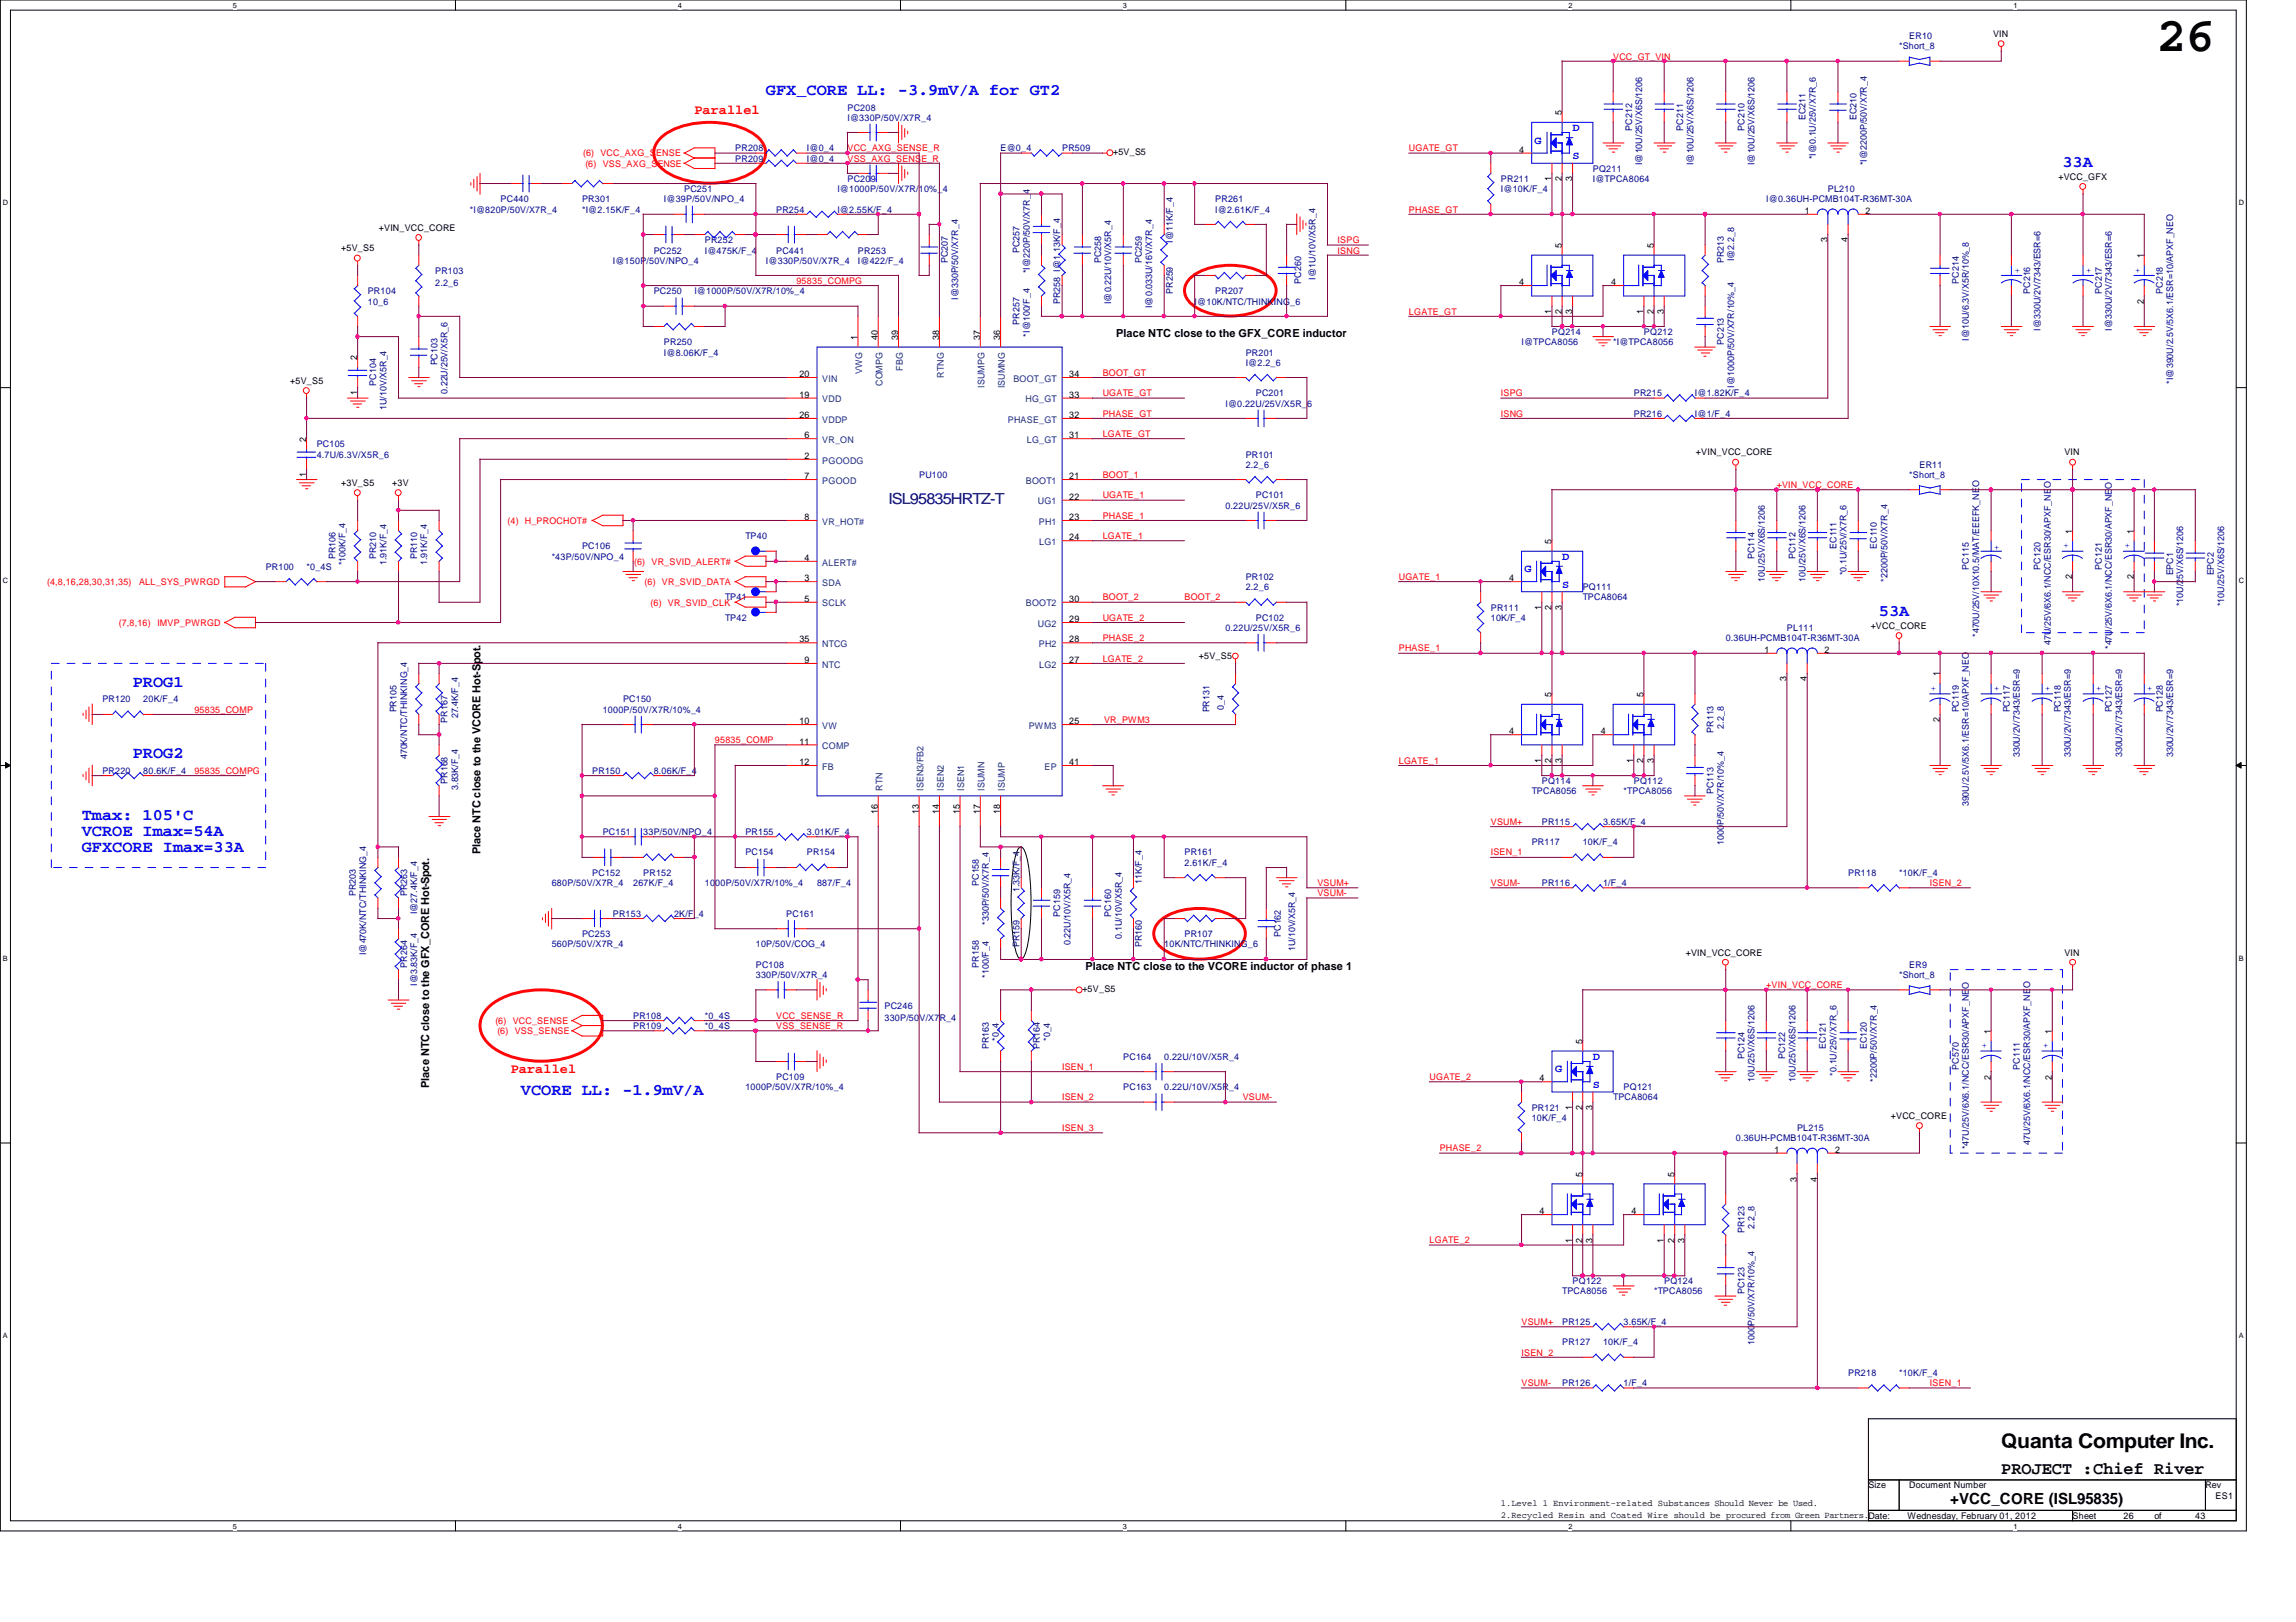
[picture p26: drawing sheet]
<svg xmlns="http://www.w3.org/2000/svg" width="297mm" height="210mm" viewBox="0 0 297 210" stroke-linecap="round" stroke-linejoin="round" font-family="sans-serif">
<defs><g id="words">
<text font-size="6.3" x="279" y="6.6">26</text>
<text font-size="2.6" x="258.9" y="187.3">Quanta Computer Inc.</text>
<text font-size="2.2" x="258.9" y="190.7">PROJECT :Chief River</text>
<g font-size="2.1" fill="#00f">
<text x="99.1" y="12.3">GFX_CORE LL: -3.9mV/A for GT2</text>
<text x="266.8" y="21.5">33A</text>
<text x="243.1" y="79.7">53A</text>
<text x="17.2" y="88.9">PROG1</text>
<text x="17.2" y="98.1">PROG2</text>
<text x="10.6" y="106.1">Tmax: 105'C</text>
<text x="10.6" y="108.2">VCROE Imax=54A</text>
<text x="10.6" y="110.3">GFXCORE Imax=33A</text>
<text x="67.4" y="141.7">VCORE LL: -1.9mV/A</text>
</g>
<text font-size="2" fill="#000080" x="114.9" y="65.2">ISL95835HRTZ-T</text>
<text font-size="2" x="252.3" y="194.7">+VCC_CORE (ISL95835)</text>
<g font-size="1.7" fill="#f00">
<text x="89.8" y="14.7">Parallel</text>
<text x="66.1" y="138.9">Parallel</text>
</g>
<g font-size="1.4" fill="#00f">
<text x="203.5" y="17">D</text>
<text x="198.5" y="18.6">G</text>
<text x="203.5" y="20.5">S</text>
<text x="197.2" y="74">G</text>
<text x="202.1" y="72.5">D</text>
<text x="202.1" y="76">S</text>
<text x="206.1" y="137.2">D</text>
<text x="201.2" y="138.8">G</text>
<text x="206.1" y="140.8">S</text>
</g>
<g font-size="1.4">
<text x="144.4" y="43.6">Place NTC close to the GFX_CORE inductor</text>
<text x="62.1" y="110.6" transform="rotate(-90 62.1 110.6)">Place NTC close to the VCORE Hot-Spot.</text>
<text x="140.4" y="125.5">Place NTC close to the VCORE inductor of phase 1</text>
<text x="55.5" y="140.8" transform="rotate(-90 55.5 140.8)">Place NTC close to the GFX_CORE Hot-Spot.</text>
</g>
<g font-size="1.2" fill="#000080">
<text x="247" y="5">ER10</text>
<text x="245.7" y="6.4">*Short_8</text>
<text x="109.6" y="14.3">PC208</text>
<text x="109.6" y="15.6">I@330P/50V/X7R_4</text>
<text x="211.2" y="16.9" transform="rotate(-90 211.2 16.9)">PC212</text>
<text x="217.8" y="16.9" transform="rotate(-90 217.8 16.9)">PC211</text>
<text x="225.7" y="16.9" transform="rotate(-90 225.7 16.9)">PC210</text>
<text x="233.6" y="15.6" transform="rotate(-90 233.6 15.6)">EC211</text>
<text x="240.2" y="15.6" transform="rotate(-90 240.2 15.6)">EC210</text>
<text x="95.1" y="20.9">PR209</text>
<text x="95.1" y="19.6">PR208</text>
<text x="104.4" y="20.9">I@0_4</text>
<text x="104.4" y="19.6">I@0_4</text>
<text x="109.6" y="23.5">PC209</text>
<text x="129.5" y="19.6">E@0_4</text>
<text x="137.4" y="19.6">PR509</text>
<text x="194.2" y="23.5">PR211</text>
<text x="206.1" y="22.2">PQ211</text>
<text x="206.1" y="23.5">I@TPCA8064</text>
<text x="212.5" y="21.4" transform="rotate(-90 212.5 21.4)">I@10U/25V/X6S/1206</text>
<text x="219.1" y="21.4" transform="rotate(-90 219.1 21.4)">I@10U/25V/X6S/1206</text>
<text x="227" y="21.4" transform="rotate(-90 227 21.4)">I@10U/25V/X6S/1206</text>
<text x="234.9" y="20.6" transform="rotate(-90 234.9 20.6)">*I@0.1U/25V/X7R_6</text>
<text x="241.5" y="21.4" transform="rotate(-90 241.5 21.4)">*I@2200P/50V/X7R_4</text>
<text x="60.8" y="27.5">*I@820P/50V/X7R_4</text>
<text x="64.8" y="26.2">PC440</text>
<text x="75.3" y="26.2">PR301</text>
<text x="75.3" y="27.5">*I@2.15K/F_4</text>
<text x="85.9" y="26.2">I@39P/50V/NPO_4</text>
<text x="88.5" y="24.8">PC251</text>
<text x="100.4" y="27.5">PR254</text>
<text x="108.3" y="27.5">I@2.55K/F_4</text>
<text x="108.3" y="24.8">I@1000P/50V/X7R/10%_4</text>
<text x="157.2" y="26.2">PR261</text>
<text x="157.2" y="27.5">I@2.61K/F_4</text>
<text x="194.2" y="24.8">I@10K/F_4</text>
<text x="228.5" y="26.2">I@0.36UH-PCMB104T-R36MT-30A</text>
<text x="236.5" y="24.8">PL210</text>
<text x="56.3" y="35.4">PR103</text>
<text x="79.3" y="34.1">I@150P/50V/NPO_4</text>
<text x="84.6" y="32.8">PC252</text>
<text x="91.2" y="31.5">PR252</text>
<text x="91.2" y="32.8">I@475K/F_4</text>
<text x="99.1" y="34.1">I@330P/50V/X7R_4</text>
<text x="100.4" y="32.8">PC441</text>
<text x="111" y="32.8">PR253</text>
<text x="111" y="34.1">I@422/F_4</text>
<text x="122.6" y="34.1" transform="rotate(-90 122.6 34.1)">PC207</text>
<text x="131.9" y="32.8" transform="rotate(-90 131.9 32.8)">PC257</text>
<text x="133.2" y="35.4" transform="rotate(-90 133.2 35.4)">*I@220P/50V/X7R_4</text>
<text x="142.4" y="34.1" transform="rotate(-90 142.4 34.1)">PC258</text>
<text x="147.7" y="34.1" transform="rotate(-90 147.7 34.1)">PC259</text>
<text x="151.7" y="31.4" transform="rotate(-90 151.7 31.4)">I@11K/F_4</text>
<text x="223" y="34.1" transform="rotate(-90 223 34.1)">PR213</text>
<text x="224.4" y="33.8" transform="rotate(-90 224.4 33.8)">I@2.2_8</text>
<text x="47.6" y="38.1">PR104</text>
<text x="47.6" y="39.4">10_6</text>
<text x="56.3" y="37">2.2_6</text>
<text x="84.6" y="38.1">PC250</text>
<text x="89.8" y="38.1">I@1000P/50V/X7R/10%_4</text>
<text x="123.9" y="38.8" transform="rotate(-90 123.9 38.8)">I@330P/50V/X7R_4</text>
<text x="131.9" y="42" transform="rotate(-90 131.9 42)">PR257</text>
<text x="137.2" y="39.4" transform="rotate(-90 137.2 39.4)">PR258 I@1.13K/F_4</text>
<text x="143.8" y="39.4" transform="rotate(-90 143.8 39.4)">I@0.22U/10V/X5R_4</text>
<text x="149.1" y="39.9" transform="rotate(-90 149.1 39.9)">I@0.033U/16V/X7R_4</text>
<text x="151.7" y="38" transform="rotate(-90 151.7 38)">PR259</text>
<text x="154.6" y="39.4">I@10K/NTC/THINKING_6</text>
<text x="157.2" y="38.1">PR207</text>
<text x="168.4" y="36.7" transform="rotate(-90 168.4 36.7)">PC260</text>
<text x="170.2" y="36.2" transform="rotate(-90 170.2 36.2)">I@1U/10V/X5R_4</text>
<text x="253.4" y="36.7" transform="rotate(-90 253.4 36.7)">PC214</text>
<text x="262.6" y="38" transform="rotate(-90 262.6 38)">PC216</text>
<text x="271.9" y="38" transform="rotate(-90 271.9 38)">PC217</text>
<text x="279.8" y="38" transform="rotate(-90 279.8 38)">PC218</text>
<text x="56.6" y="47.3" transform="rotate(-90 56.6 47.3)">PC103</text>
<text x="85.9" y="44.7">PR250</text>
<text x="85.9" y="46">I@8.06K/F_4</text>
<text x="133.2" y="43.6" transform="rotate(-90 133.2 43.6)">*I@100/F_4</text>
<text x="161.2" y="46">PR201</text>
<text x="161.2" y="47.3">I@2.2_6</text>
<text x="196.8" y="44.7">I@TPCA8056</text>
<text x="200.8" y="43.3">PQ214</text>
<text x="208.7" y="44.7">*I@TPCA8056</text>
<text x="212.7" y="43.3">PQ212</text>
<text x="223" y="44.6" transform="rotate(-90 223 44.6)">PC213</text>
<text x="254.7" y="44.1" transform="rotate(-90 254.7 44.1)">I@10U/6.3V/X5R/10%_8</text>
<text x="264" y="42.8" transform="rotate(-90 264 42.8)">I@330U/2V/7343/ESR=6</text>
<text x="273.2" y="42.8" transform="rotate(-90 273.2 42.8)">I@330U/2V/7343/ESR=6</text>
<text x="48.7" y="49.9" transform="rotate(-90 48.7 49.9)">PC104</text>
<text x="50" y="53.1" transform="rotate(-90 50 53.1)">1U/10V/X5R_4</text>
<text x="57.9" y="51" transform="rotate(-90 57.9 51)">0.22U/25V/X5R_6</text>
<text x="158.5" y="52.6">I@0.22U/25V/X5R_6</text>
<text x="162.5" y="51.3">PC201</text>
<text x="211.4" y="53.9">PR216</text>
<text x="211.4" y="51.3">PR215</text>
<text x="219.3" y="53.9">I@1/F_4</text>
<text x="219.3" y="51.3">I@1.82K/F_4</text>
<text x="224.4" y="50.2" transform="rotate(-90 224.4 50.2)">I@1000P/50V/X7R/10%_4</text>
<text x="281.1" y="49.7" transform="rotate(-90 281.1 49.7)">*I@390U/2.5V/5X6.1/ESR=10/APXF_NEO</text>
<text x="41" y="57.9">PC105</text>
<text x="41" y="59.2">4.7U/6.3V/X5R_6</text>
<text x="161.2" y="59.2">PR101</text>
<text x="118.9" y="61.8">PU100</text>
<text x="158.5" y="65.8">0.22U/25V/X5R_6</text>
<text x="161.2" y="60.5">2.2_6</text>
<text x="162.5" y="64.5">PC101</text>
<text x="247" y="61.8">*Short_8</text>
<text x="248.3" y="60.5">ER11</text>
<text x="75.3" y="71.1">PC106</text>
<text x="96.4" y="69.8">TP40</text>
<text x="237.6" y="71" transform="rotate(-90 237.6 71)">EC111</text>
<text x="242.8" y="71" transform="rotate(-90 242.8 71)">EC110</text>
<text x="34.4" y="73.7">PR100</text>
<text x="39.7" y="73.7">*0_4S</text>
<text x="43.4" y="72.4" transform="rotate(-90 43.4 72.4)">PR106</text>
<text x="44.7" y="73.2" transform="rotate(-90 44.7 73.2)">*100K/F_4</text>
<text x="48.7" y="72.4" transform="rotate(-90 48.7 72.4)">PR210</text>
<text x="50" y="73.2" transform="rotate(-90 50 73.2)">1.91K/F_4</text>
<text x="54" y="72.4" transform="rotate(-90 54 72.4)">PR110</text>
<text x="55.3" y="73.2" transform="rotate(-90 55.3 73.2)">1.91K/F_4</text>
<text x="71.4" y="72.4">*43P/50V/NPO_4</text>
<text x="93.8" y="77.7">TP41</text>
<text x="161.2" y="75.1">PR102</text>
<text x="161.2" y="76.4">2.2_6</text>
<text x="204.8" y="76.4">PQ111</text>
<text x="204.8" y="77.7">TPCA8064</text>
<text x="227" y="72.4" transform="rotate(-90 227 72.4)">PC114</text>
<text x="228.3" y="75.3" transform="rotate(-90 228.3 75.3)">10U/25V/X6S/1206</text>
<text x="232.3" y="72.4" transform="rotate(-90 232.3 72.4)">PC112</text>
<text x="233.6" y="75.3" transform="rotate(-90 233.6 75.3)">10U/25V/X6S/1206</text>
<text x="238.9" y="74.5" transform="rotate(-90 238.9 74.5)">*0.1U/25V/X7R_6</text>
<text x="244.2" y="75.3" transform="rotate(-90 244.2 75.3)">*2200P/50V/X7R_4</text>
<text x="254.7" y="73.7" transform="rotate(-90 254.7 73.7)">PC115</text>
<text x="264" y="73.7" transform="rotate(-90 264 73.7)">PC120</text>
<text x="271.9" y="73.7" transform="rotate(-90 271.9 73.7)">PC121</text>
<text x="281.1" y="74.5" transform="rotate(-90 281.1 74.5)">EPC1</text>
<text x="286.4" y="74.5" transform="rotate(-90 286.4 74.5)">EPC2</text>
<text x="93.8" y="80.3">TP42</text>
<text x="158.5" y="81.7">0.22U/25V/X5R_6</text>
<text x="162.5" y="80.3">PC102</text>
<text x="192.9" y="79">PR111</text>
<text x="192.9" y="80.3">10K/F_4</text>
<text x="223.3" y="83">0.36UH-PCMB104T-R36MT-30A</text>
<text x="231.2" y="81.7">PL111</text>
<text x="256" y="82.4" transform="rotate(-90 256 82.4)">*470U/25V/10X10.5/MAT/EEEFK_NEO</text>
<text x="265.3" y="83.5" transform="rotate(-90 265.3 83.5)">47U/25V/6X6.1/NCC/ESR30/APXF_NEO</text>
<text x="273.2" y="84" transform="rotate(-90 273.2 84)">*47U/25V/6X6.1/NCC/ESR30/APXF_NEO</text>
<text x="282.4" y="78.4" transform="rotate(-90 282.4 78.4)">*10U/25V/X6S/1206</text>
<text x="287.7" y="78.4" transform="rotate(-90 287.7 78.4)">*10U/25V/X6S/1206</text>
<text x="13.2" y="90.9">PR120</text>
<text x="18.5" y="90.9">20K/F_4</text>
<text x="51.3" y="92.2" transform="rotate(-90 51.3 92.2)">PR105</text>
<text x="57.9" y="93.5" transform="rotate(-90 57.9 93.5)">PR167</text>
<text x="59.3" y="93" transform="rotate(-90 59.3 93)">27.4K/F_4</text>
<text x="78" y="92.2">1000P/50V/X7R/10%_4</text>
<text x="80.6" y="90.9">PC150</text>
<text x="156.5" y="92.2" transform="rotate(-90 156.5 92.2)">PR131</text>
<text x="158.3" y="91.9" transform="rotate(-90 158.3 91.9)">0_4</text>
<text x="221.7" y="94.8" transform="rotate(-90 221.7 94.8)">PR113</text>
<text x="223" y="94.3" transform="rotate(-90 223 94.3)">2.2_8</text>
<text x="253.4" y="92.2" transform="rotate(-90 253.4 92.2)">PC119</text>
<text x="260" y="92.2" transform="rotate(-90 260 92.2)">PC117</text>
<text x="266.6" y="92.2" transform="rotate(-90 266.6 92.2)">PC118</text>
<text x="273.2" y="92.2" transform="rotate(-90 273.2 92.2)">PC127</text>
<text x="279.8" y="92.2" transform="rotate(-90 279.8 92.2)">PC128</text>
<text x="13.2" y="100.2">PR220</text>
<text x="18.5" y="100.2">80.6K/F_4</text>
<text x="52.7" y="98.3" transform="rotate(-90 52.7 98.3)">470K/NTC/THINKING_4</text>
<text x="57.9" y="101.4" transform="rotate(-90 57.9 101.4)">PR168</text>
<text x="76.6" y="100.2">PR150</text>
<text x="84.6" y="100.2">8.06K/F_4</text>
<text x="199.5" y="101.5">PQ114</text>
<text x="211.4" y="101.5">PQ112</text>
<text x="261.3" y="98" transform="rotate(-90 261.3 98)">330U/2V/7343/ESR=9</text>
<text x="267.9" y="98" transform="rotate(-90 267.9 98)">330U/2V/7343/ESR=9</text>
<text x="274.5" y="98" transform="rotate(-90 274.5 98)">330U/2V/7343/ESR=9</text>
<text x="281.1" y="98" transform="rotate(-90 281.1 98)">330U/2V/7343/ESR=9</text>
<text x="59.3" y="102.2" transform="rotate(-90 59.3 102.2)">3.83K/F_4</text>
<text x="198.2" y="102.8">TPCA8056</text>
<text x="199.5" y="106.8">PR115</text>
<text x="207.4" y="106.8">3.65K/F_4</text>
<text x="210.1" y="102.8">*TPCA8056</text>
<text x="221.7" y="102.7" transform="rotate(-90 221.7 102.7)">PC113</text>
<text x="254.7" y="104.4" transform="rotate(-90 254.7 104.4)">390U/2.5V/5X6.1/ESR=10/APXF_NEO</text>
<text x="76.6" y="113.4">PC152</text>
<text x="78" y="108.1">PC151</text>
<text x="83.2" y="113.4">PR152</text>
<text x="83.2" y="108.1">33P/50V/NPO_4</text>
<text x="96.4" y="108.1">PR155</text>
<text x="96.4" y="110.7">PC154</text>
<text x="104.4" y="108.1">3.01K/F_4</text>
<text x="104.4" y="110.7">PR154</text>
<text x="153.2" y="110.7">PR161</text>
<text x="153.2" y="112.1">2.61K/F_4</text>
<text x="198.2" y="109.4">PR117</text>
<text x="204.8" y="109.4">10K/F_4</text>
<text x="223" y="109.3" transform="rotate(-90 223 109.3)">1000P/50V/X7R/10%_4</text>
<text x="239.1" y="113.4">PR118</text>
<text x="245.7" y="113.4">*10K/F_4</text>
<text x="46.1" y="116" transform="rotate(-90 46.1 116)">PR203</text>
<text x="52.7" y="116" transform="rotate(-90 52.7 116)">PR263</text>
<text x="54" y="118.3" transform="rotate(-90 54 118.3)">I@27.4K/F_4</text>
<text x="71.4" y="114.7">680P/50V/X7R_4</text>
<text x="79.3" y="118.7">PR153</text>
<text x="81.9" y="114.7">267K/F_4</text>
<text x="87.2" y="118.7">2K/F_4</text>
<text x="91.2" y="114.7">1000P/50V/X7R/10%_4</text>
<text x="101.7" y="118.7">PC161</text>
<text x="105.7" y="114.7">887/F_4</text>
<text x="126.6" y="114.6" transform="rotate(-90 126.6 114.6)">PC158</text>
<text x="127.9" y="119.7" transform="rotate(-90 127.9 119.7)">*330P/50V/X7R_4</text>
<text x="131.9" y="115.4" transform="rotate(-90 131.9 115.4)">1.33K/F_4</text>
<text x="137.2" y="118.6" transform="rotate(-90 137.2 118.6)">PC159</text>
<text x="143.8" y="118.6" transform="rotate(-90 143.8 118.6)">PC160</text>
<text x="147.7" y="114.4" transform="rotate(-90 147.7 114.4)">11K/F_4</text>
<text x="199.5" y="114.7">PR116</text>
<text x="207.4" y="114.7">1/F_4</text>
<text x="47.4" y="123.6" transform="rotate(-90 47.4 123.6)">I@470K/NTC/THINKING_4</text>
<text x="52.7" y="125.2" transform="rotate(-90 52.7 125.2)">PR264</text>
<text x="71.4" y="122.6">560P/50V/X7R_4</text>
<text x="75.3" y="121.3">PC253</text>
<text x="97.8" y="122.6">10P/50V/COG_4</text>
<text x="97.8" y="125.3">PC108</text>
<text x="126.6" y="125.2" transform="rotate(-90 126.6 125.2)">PR158</text>
<text x="131.9" y="122.6" transform="rotate(-90 131.9 122.6)">PR159</text>
<text x="138.5" y="122.3" transform="rotate(-90 138.5 122.3)">0.22U/10V/X5R_4</text>
<text x="145.1" y="121.5" transform="rotate(-90 145.1 121.5)">0.1U/10V/X5R_4</text>
<text x="147.7" y="122.6" transform="rotate(-90 147.7 122.6)">PR160</text>
<text x="150.6" y="122.6">10K/NTC/THINKING_6</text>
<text x="153.2" y="121.3">PR107</text>
<text x="165.7" y="121.2" transform="rotate(-90 165.7 121.2)">PC162</text>
<text x="167.6" y="123.1" transform="rotate(-90 167.6 123.1)">1U/10V/X5R_4</text>
<text x="247" y="125.3">ER9</text>
<text x="54" y="127.6" transform="rotate(-90 54 127.6)">I@3.83K/F_4</text>
<text x="81.9" y="131.9">PR108</text>
<text x="91.2" y="131.9">*0_4S</text>
<text x="97.8" y="126.6">330P/50V/X7R_4</text>
<text x="114.4" y="130.5">PC246</text>
<text x="127.9" y="126.5" transform="rotate(-90 127.9 126.5)">*100/F_4</text>
<text x="245.7" y="126.6">*Short_8</text>
<text x="81.9" y="133.2">PR109</text>
<text x="91.2" y="133.2">*0_4S</text>
<text x="114.4" y="132.1">330P/50V/X7R_4</text>
<text x="127.9" y="135.8" transform="rotate(-90 127.9 135.8)">PR163</text>
<text x="129.2" y="134.7" transform="rotate(-90 129.2 134.7)">*0_4</text>
<text x="134.5" y="135.8" transform="rotate(-90 134.5 135.8)">PR164</text>
<text x="135.8" y="134.7" transform="rotate(-90 135.8 134.7)">*0_4</text>
<text x="145.3" y="137.1">PC164</text>
<text x="150.6" y="137.1">0.22U/10V/X5R_4</text>
<text x="225.7" y="137.1" transform="rotate(-90 225.7 137.1)">PC124</text>
<text x="231" y="137.1" transform="rotate(-90 231 137.1)">PC122</text>
<text x="236.2" y="135.8" transform="rotate(-90 236.2 135.8)">EC121</text>
<text x="241.5" y="135.8" transform="rotate(-90 241.5 135.8)">EC120</text>
<text x="96.4" y="141.1">1000P/50V/X7R/10%_4</text>
<text x="100.4" y="139.8">PC109</text>
<text x="145.3" y="141.1">PC163</text>
<text x="150.6" y="141.1">0.22U/10V/X5R_4</text>
<text x="198.2" y="143.7">PR121</text>
<text x="208.7" y="142.4">TPCA8064</text>
<text x="210.1" y="141.1">PQ121</text>
<text x="227" y="140" transform="rotate(-90 227 140)">10U/25V/X6S/1206</text>
<text x="232.3" y="140" transform="rotate(-90 232.3 140)">10U/25V/X6S/1206</text>
<text x="237.6" y="139.2" transform="rotate(-90 237.6 139.2)">*0.1U/25V/X7R_6</text>
<text x="242.8" y="140" transform="rotate(-90 242.8 140)">*2200P/50V/X7R_4</text>
<text x="253.4" y="138.4" transform="rotate(-90 253.4 138.4)">PC570</text>
<text x="261.3" y="138.4" transform="rotate(-90 261.3 138.4)">PC111</text>
<text x="198.2" y="145.1">10K/F_4</text>
<text x="224.6" y="147.7">0.36UH-PCMB104T-R36MT-30A</text>
<text x="232.5" y="146.4">PL215</text>
<text x="254.7" y="148.7" transform="rotate(-90 254.7 148.7)">*47U/25V/6X6.1/NCC/ESR30/APXF_NEO</text>
<text x="262.6" y="148.2" transform="rotate(-90 262.6 148.2)">47U/25V/6X6.1/NCC/ESR30/APXF_NEO</text>
<text x="225.7" y="159.6" transform="rotate(-90 225.7 159.6)">PR123</text>
<text x="227" y="159" transform="rotate(-90 227 159)">2.2_8</text>
<text x="202.1" y="167.5">TPCA8056</text>
<text x="203.5" y="166.2">PQ122</text>
<text x="214" y="167.5">*TPCA8056</text>
<text x="215.3" y="166.2">PQ124</text>
<text x="225.7" y="167.5" transform="rotate(-90 225.7 167.5)">PC123</text>
<text x="202.1" y="171.5">PR125</text>
<text x="210.1" y="171.5">3.65K/F_4</text>
<text x="202.1" y="179.4">PR126</text>
<text x="202.1" y="174.1">PR127</text>
<text x="207.4" y="174.1">10K/F_4</text>
<text x="210.1" y="179.4">1/F_4</text>
<text x="227" y="174.1" transform="rotate(-90 227 174.1)">1000P/50V/X7R/10%_4</text>
<text x="239.1" y="178.1">PR218</text>
<text x="245.7" y="178.1">*10K/F_4</text>
</g>
<g font-size="1.2">
<text x="257.8" y="4.8">VIN</text>
<text x="202.1" y="14.9" transform="rotate(-90 202.1 14.9)">5</text>
<text x="144" y="20.1">+5V_S5</text>
<text x="196.6" y="19.8">4</text>
<text x="200.7" y="23.5" transform="rotate(-90 200.7 23.5)">1</text>
<text x="202.1" y="23.5" transform="rotate(-90 202.1 23.5)">2</text>
<text x="203.4" y="23.5" transform="rotate(-90 203.4 23.5)">3</text>
<text x="266.3" y="23.3">+VCC_GFX</text>
<text x="49" y="29.9">+VIN_VCC_CORE</text>
<text x="233.5" y="27.7">1</text>
<text x="241.3" y="27.7">2</text>
<text x="44.2" y="32.5">+5V_S5</text>
<text x="202.1" y="32.1" transform="rotate(-90 202.1 32.1)">5</text>
<text x="213.9" y="32.1" transform="rotate(-90 213.9 32.1)">5</text>
<text x="236.4" y="31.4" transform="rotate(-90 236.4 31.4)">3</text>
<text x="239.1" y="31.4" transform="rotate(-90 239.1 31.4)">4</text>
<text x="277.4" y="33.4" transform="rotate(-90 277.4 33.4)">1</text>
<text x="196.6" y="36.9">4</text>
<text x="200.7" y="40.6" transform="rotate(-90 200.7 40.6)">1</text>
<text x="202.1" y="40.6" transform="rotate(-90 202.1 40.6)">2</text>
<text x="203.4" y="40.6" transform="rotate(-90 203.4 40.6)">3</text>
<text x="208.4" y="36.9">4</text>
<text x="212.6" y="40.6" transform="rotate(-90 212.6 40.6)">1</text>
<text x="213.9" y="40.6" transform="rotate(-90 213.9 40.6)">2</text>
<text x="215.3" y="40.6" transform="rotate(-90 215.3 40.6)">3</text>
<text x="277.4" y="39.3" transform="rotate(-90 277.4 39.3)">2</text>
<text x="46.2" y="46.6" transform="rotate(-90 46.2 46.6)">2</text>
<text x="111" y="44" transform="rotate(-90 111 44)">1</text>
<text x="113.6" y="44" transform="rotate(-90 113.6 44)">40</text>
<text x="116.2" y="44" transform="rotate(-90 116.2 44)">39</text>
<text x="121.5" y="44" transform="rotate(-90 121.5 44)">38</text>
<text x="126.8" y="44" transform="rotate(-90 126.8 44)">37</text>
<text x="129.4" y="44" transform="rotate(-90 129.4 44)">36</text>
<text x="37.5" y="49.7">+5V_S5</text>
<text x="46.2" y="51.2" transform="rotate(-90 46.2 51.2)">1</text>
<text x="103.4" y="51.5">19</text>
<text x="103.4" y="48.8">20</text>
<text x="138.3" y="51.5">33</text>
<text x="138.3" y="48.8">34</text>
<text x="39.6" y="57.2" transform="rotate(-90 39.6 57.2)">2</text>
<text x="103.4" y="54.1">26</text>
<text x="104.1" y="59.4">2</text>
<text x="104.1" y="56.7">6</text>
<text x="138.3" y="56.7">31</text>
<text x="138.3" y="54.1">32</text>
<text x="219.4" y="58.9">+VIN_VCC_CORE</text>
<text x="267.1" y="58.9">VIN</text>
<text x="39.6" y="61.8" transform="rotate(-90 39.6 61.8)">1</text>
<text x="44.2" y="62.9">+3V_S5</text>
<text x="50.8" y="62.9">+3V</text>
<text x="104.1" y="62">7</text>
<text x="138.3" y="62">21</text>
<text x="138.3" y="64.7">22</text>
<text x="104.1" y="67.3">8</text>
<text x="138.3" y="67.3">23</text>
<text x="138.3" y="69.9">24</text>
<text x="200.7" y="70.4" transform="rotate(-90 200.7 70.4)">5</text>
<text x="268.1" y="69" transform="rotate(-90 268.1 69)">1</text>
<text x="276.1" y="69" transform="rotate(-90 276.1 69)">1</text>
<text x="104.1" y="72.6">4</text>
<text x="104.1" y="75.2">3</text>
<text x="104.1" y="77.9">5</text>
<text x="138.3" y="77.9">30</text>
<text x="195.2" y="75.2">4</text>
<text x="268.1" y="75" transform="rotate(-90 268.1 75)">2</text>
<text x="276.1" y="75" transform="rotate(-90 276.1 75)">2</text>
<text x="103.4" y="83.1">35</text>
<text x="138.3" y="83.1">28</text>
<text x="138.3" y="80.5">29</text>
<text x="199.4" y="78.9" transform="rotate(-90 199.4 78.9)">1</text>
<text x="200.7" y="78.9" transform="rotate(-90 200.7 78.9)">2</text>
<text x="202.1" y="78.9" transform="rotate(-90 202.1 78.9)">3</text>
<text x="242" y="81.4">+VCC_CORE</text>
<text x="104.1" y="85.8">9</text>
<text x="138.3" y="85.8">27</text>
<text x="155.1" y="85.3">+5V_S5</text>
<text x="228.3" y="84.5">1</text>
<text x="231.1" y="88.2" transform="rotate(-90 231.1 88.2)">3</text>
<text x="233.8" y="88.2" transform="rotate(-90 233.8 88.2)">4</text>
<text x="236" y="84.5">2</text>
<text x="250.9" y="87.5" transform="rotate(-90 250.9 87.5)">1</text>
<text x="103.4" y="93.7">10</text>
<text x="138.3" y="93.7">25</text>
<text x="195.2" y="95">4</text>
<text x="200.7" y="90.2" transform="rotate(-90 200.7 90.2)">5</text>
<text x="207.1" y="95">4</text>
<text x="212.6" y="90.2" transform="rotate(-90 212.6 90.2)">5</text>
<text x="250.9" y="93.5" transform="rotate(-90 250.9 93.5)">2</text>
<text x="103.4" y="96.4">11</text>
<text x="103.4" y="99">12</text>
<text x="138.3" y="99">41</text>
<text x="199.4" y="98.7" transform="rotate(-90 199.4 98.7)">1</text>
<text x="200.7" y="98.7" transform="rotate(-90 200.7 98.7)">2</text>
<text x="202.1" y="98.7" transform="rotate(-90 202.1 98.7)">3</text>
<text x="211.3" y="98.7" transform="rotate(-90 211.3 98.7)">1</text>
<text x="212.6" y="98.7" transform="rotate(-90 212.6 98.7)">2</text>
<text x="213.9" y="98.7" transform="rotate(-90 213.9 98.7)">3</text>
<text x="113.6" y="105.3" transform="rotate(-90 113.6 105.3)">16</text>
<text x="118.9" y="105.3" transform="rotate(-90 118.9 105.3)">13</text>
<text x="121.5" y="105.3" transform="rotate(-90 121.5 105.3)">14</text>
<text x="124.2" y="105.3" transform="rotate(-90 124.2 105.3)">15</text>
<text x="126.8" y="105.3" transform="rotate(-90 126.8 105.3)">17</text>
<text x="129.4" y="105.3" transform="rotate(-90 129.4 105.3)">18</text>
<text x="218.1" y="123.7">+VIN_VCC_CORE</text>
<text x="267.1" y="123.7">VIN</text>
<text x="140" y="128.4">+5V_S5</text>
<text x="204.7" y="135.1" transform="rotate(-90 204.7 135.1)">5</text>
<text x="257.6" y="133.8" transform="rotate(-90 257.6 133.8)">1</text>
<text x="265.5" y="133.8" transform="rotate(-90 265.5 133.8)">1</text>
<text x="199.2" y="140">4</text>
<text x="203.4" y="143.6" transform="rotate(-90 203.4 143.6)">1</text>
<text x="204.7" y="143.6" transform="rotate(-90 204.7 143.6)">2</text>
<text x="206" y="143.6" transform="rotate(-90 206 143.6)">3</text>
<text x="257.6" y="139.7" transform="rotate(-90 257.6 139.7)">2</text>
<text x="265.5" y="139.7" transform="rotate(-90 265.5 139.7)">2</text>
<text x="229.6" y="149.2">1</text>
<text x="237.4" y="149.2">2</text>
<text x="244.6" y="144.8">+VCC_CORE</text>
<text x="204.7" y="152.3" transform="rotate(-90 204.7 152.3)">5</text>
<text x="216.6" y="152.3" transform="rotate(-90 216.6 152.3)">5</text>
<text x="232.4" y="152.9" transform="rotate(-90 232.4 152.9)">3</text>
<text x="235.1" y="152.9" transform="rotate(-90 235.1 152.9)">4</text>
<text x="199.2" y="157.1">4</text>
<text x="203.4" y="160.8" transform="rotate(-90 203.4 160.8)">1</text>
<text x="204.7" y="160.8" transform="rotate(-90 204.7 160.8)">2</text>
<text x="206" y="160.8" transform="rotate(-90 206 160.8)">3</text>
<text x="211.1" y="157.1">4</text>
<text x="215.3" y="160.8" transform="rotate(-90 215.3 160.8)">1</text>
<text x="216.6" y="160.8" transform="rotate(-90 216.6 160.8)">2</text>
<text x="217.9" y="160.8" transform="rotate(-90 217.9 160.8)">3</text>
<text x="194.2" y="194.9">1.Level 1 Environment-related Substances Should Never be Used.</text>
<text x="194.2" y="196.5">2.Recycled Resin and Coated Wire should be procured from Green Partners.Date:</text>
<text x="241.7" y="192.6">Size</text>
<text x="246.8" y="196.6">Wednesday, February 01, 2012</text>
<text x="247" y="192.6">Document Number</text>
<text x="268.1" y="196.6">Sheet</text>
<text x="274.7" y="196.6">26</text>
<text x="278.7" y="196.6">of</text>
<text x="284" y="196.6">43</text>
<text x="285.3" y="192.6">Rev</text>
<text x="286.6" y="193.9">ES1</text>
</g>
<g font-size="1.2" fill="#f00">
<text x="208.7" y="7.7">VCC_GT_VIN</text>
<text x="75.4" y="20.2">(6) VCC_AXG_SENSE</text>
<text x="75.7" y="21.5">(6) VSS_AXG_SENSE</text>
<text x="109.6" y="20.9">VSS_AXG_SENSE_R</text>
<text x="109.6" y="19.6">VCC_AXG_SENSE_R</text>
<text x="182.3" y="19.6">UGATE_GT</text>
<text x="182.3" y="27.5">PHASE_GT</text>
<text x="173.1" y="31.5">ISPG</text>
<text x="173.1" y="32.8">ISNG</text>
<text x="103" y="36.7">95835_COMPG</text>
<text x="182.3" y="40.7">LGATE_GT</text>
<text x="142.7" y="53.9">PHASE_GT</text>
<text x="142.7" y="51.3">UGATE_GT</text>
<text x="142.7" y="48.6">BOOT_GT</text>
<text x="194.2" y="51.3">ISPG</text>
<text x="194.2" y="53.9">ISNG</text>
<text x="142.7" y="56.6">LGATE_GT</text>
<text x="142.7" y="61.8">BOOT_1</text>
<text x="142.7" y="64.5">UGATE_1</text>
<text x="229.9" y="63.2">+VIN_VCC_CORE</text>
<text x="65.7" y="67.8">(4) H_PROCHOT#</text>
<text x="142.7" y="69.8">LGATE_1</text>
<text x="142.7" y="67.1">PHASE_1</text>
<text x="6.1" y="75.7">(4,8,16,28,30,31,35)</text>
<text x="18" y="75.7">ALL_SYS_PWRGD</text>
<text x="82" y="73.1">(6) VR_SVID_ALERT#</text>
<text x="83.4" y="75.7">(6) VR_SVID_DATA</text>
<text x="142.7" y="77.7">BOOT_2</text>
<text x="153.2" y="77.7">BOOT_2</text>
<text x="181" y="75.1">UGATE_1</text>
<text x="15.4" y="81">(7,8,16)</text>
<text x="20.4" y="81">IMVP_PWRGD</text>
<text x="84.2" y="78.4">(6) VR_SVID_CLK</text>
<text x="142.7" y="80.3">UGATE_2</text>
<text x="142.7" y="83">PHASE_2</text>
<text x="142.7" y="85.6">LGATE_2</text>
<text x="181" y="84.3">PHASE_1</text>
<text x="25.1" y="92.2">95835_COMP</text>
<text x="142.8" y="93.6">VR_PWM3</text>
<text x="25.1" y="100.2">95835_COMPG</text>
<text x="92.5" y="96.2">95835_COMP</text>
<text x="181" y="98.8">LGATE_1</text>
<text x="192.9" y="106.8">VSUM+</text>
<text x="192.9" y="110.7">ISEN_1</text>
<text x="170.4" y="114.7">VSUM+</text>
<text x="170.4" y="116">VSUM-</text>
<text x="192.9" y="114.7">VSUM-</text>
<text x="249.7" y="114.7">ISEN_2</text>
<text x="100.4" y="131.9">VCC_SENSE_R</text>
<text x="228.5" y="127.9">+VIN_VCC_CORE</text>
<text x="64.1" y="132.5">(6) VCC_SENSE</text>
<text x="64.3" y="133.8">(6) VSS_SENSE</text>
<text x="100.4" y="133.2">VSS_SENSE_R</text>
<text x="137.4" y="138.5">ISEN_1</text>
<text x="137.4" y="142.4">ISEN_2</text>
<text x="160.8" y="142.4">VSUM-</text>
<text x="185" y="139.8">UGATE_2</text>
<text x="137.4" y="146.4">ISEN_3</text>
<text x="186.3" y="149">PHASE_2</text>
<text x="185" y="160.9">LGATE_2</text>
<text x="196.8" y="171.5">VSUM+</text>
<text x="196.8" y="175.4">ISEN_2</text>
<text x="196.8" y="179.4">VSUM-</text>
<text x="249.7" y="179.4">ISEN_1</text>
</g>
<g font-size="1.2" fill="#00f">
<text x="260.6" y="35.3">+</text>
<text x="269.9" y="35.3">+</text>
<text x="276.2" y="35.3">+</text>
<text x="258" y="71.1">+</text>
<text x="267" y="71">+</text>
<text x="274.9" y="71">+</text>
<text x="249.8" y="89.5">+</text>
<text x="258" y="89.5">+</text>
<text x="264.6" y="89.5">+</text>
<text x="271.2" y="89.5">+</text>
<text x="277.8" y="89.5">+</text>
<text x="256.4" y="135.7">+</text>
<text x="264.3" y="135.7">+</text>
</g>
<g font-size="1.2" fill="#004080">
<text x="116.8" y="48" transform="rotate(-90 116.8 48)">FBG</text>
<text x="106.4" y="52.1">VDD</text>
<text x="106.4" y="49.4">VIN</text>
<text x="111.5" y="48.3" transform="rotate(-90 111.5 48.3)">VWG</text>
<text x="114.2" y="50" transform="rotate(-90 114.2 50)">COMPG</text>
<text x="122.1" y="48.9" transform="rotate(-90 122.1 48.9)">RTNG</text>
<text x="127.4" y="50.2" transform="rotate(-90 127.4 50.2)">ISUMPG</text>
<text x="130" y="50.2" transform="rotate(-90 130 50.2)">ISUMNG</text>
<text x="131.1" y="49.4">BOOT_GT</text>
<text x="132.7" y="52.1">HG_GT</text>
<text x="106.4" y="60">PGOODG</text>
<text x="106.4" y="57.3">VR_ON</text>
<text x="106.4" y="54.7">VDDP</text>
<text x="130.4" y="54.7">PHASE_GT</text>
<text x="132.8" y="57.3">LG_GT</text>
<text x="106.4" y="62.6">PGOOD</text>
<text x="132.7" y="62.6">BOOT1</text>
<text x="134.3" y="65.3">UG1</text>
<text x="106.4" y="67.9">VR_HOT#</text>
<text x="134.4" y="67.9">PH1</text>
<text x="134.4" y="70.5">LG1</text>
<text x="106.4" y="73.2">ALERT#</text>
<text x="106.4" y="75.8">SDA</text>
<text x="106.4" y="78.5">SCLK</text>
<text x="106.4" y="83.7">NTCG</text>
<text x="132.7" y="78.5">BOOT2</text>
<text x="134.3" y="81.1">UG2</text>
<text x="134.4" y="83.7">PH2</text>
<text x="106.4" y="86.4">NTC</text>
<text x="134.4" y="86.4">LG2</text>
<text x="106.4" y="94.3">VW</text>
<text x="133.1" y="94.3">PWM3</text>
<text x="106.4" y="96.9">COMP</text>
<text x="106.4" y="99.6">FB</text>
<text x="135.1" y="99.6">EP</text>
<text x="114.2" y="102.3" transform="rotate(-90 114.2 102.3)">RTN</text>
<text x="119.5" y="102.3" transform="rotate(-90 119.5 102.3)">ISEN3/FB2</text>
<text x="122.1" y="102.3" transform="rotate(-90 122.1 102.3)">ISEN2</text>
<text x="124.8" y="102.3" transform="rotate(-90 124.8 102.3)">ISEN1</text>
<text x="127.4" y="102.3" transform="rotate(-90 127.4 102.3)">ISUMN</text>
<text x="130" y="102.3" transform="rotate(-90 130 102.3)">ISUMP</text>
</g>
<g font-size=".9">
<text x="30.1" y="1">5</text>
<text x="87.7" y="1">4</text>
<text x="145.3" y="1">3</text>
<text x="202.9" y="1">2</text>
<text x="260.5" y="1">1</text>
<text x=".4" y="26.6">D</text>
<text x="289.6" y="26.6">D</text>
<text x=".4" y="75.4">C</text>
<text x="289.6" y="75.4">C</text>
<text x=".4" y="124.3">B</text>
<text x="289.6" y="124.3">B</text>
<text x=".4" y="173.2">A</text>
<text x="289.6" y="173.2">A</text>
<text x="30.1" y="197.8">5</text>
<text x="87.7" y="197.8">4</text>
<text x="145.3" y="197.8">3</text>
<text x="202.9" y="197.8">2</text>
<text x="260.5" y="197.8">1</text>
</g>
</g></defs>
<path d="M0 0h290.6v198.1h-290.6zM1.4 1.3h287.9v195.5h-287.9z" fill="none" stroke="#000" stroke-width=".13"/>
<g fill="#fff">
<path d="M30.1 .2h.5v1h-.5z"/>
<path d="M30.1 197h.5v1h-.5z"/>
</g>
<path d="M58.9 0v1.3M58.9 196.8v1.3" fill="none" stroke="#000" stroke-width=".13"/>
<g fill="#fff">
<path d="M87.7 .2h.5v1h-.5z"/>
<path d="M87.7 197h.5v1h-.5z"/>
</g>
<path d="M116.5 0v1.3M116.5 196.8v1.3" fill="none" stroke="#000" stroke-width=".13"/>
<g fill="#fff">
<path d="M145.3 .2h.5v1h-.5z"/>
<path d="M145.3 197h.5v1h-.5z"/>
</g>
<path d="M174.1 0v1.3M174.1 196.8v1.3" fill="none" stroke="#000" stroke-width=".13"/>
<g fill="#fff">
<path d="M202.9 .2h.5v1h-.5z"/>
<path d="M202.9 197h.5v1h-.5z"/>
</g>
<path d="M231.7 0v1.3M231.7 196.8v1.3" fill="none" stroke="#000" stroke-width=".13"/>
<g fill="#fff">
<path d="M260.5 .2h.5v1h-.5z"/>
<path d="M260.5 197h.5v1h-.5z"/>
<path d="M.4 25.7h.7v1.1h-.7z"/>
<path d="M289.6 25.7h.7v1.1h-.7z"/>
<path d="M.4 74.6h.7v1h-.7z"/>
<path d="M289.6 74.6h.7v1h-.7z"/>
</g>
<path d="M0 50.2h1.4M289.3 50.2h1.3" fill="none" stroke="#000" stroke-width=".13"/>
<g fill="#fff">
<path d="M.4 123.5h.6v1h-.6z"/>
<path d="M289.6 123.5h.7v1h-.7z"/>
</g>
<path d="M0 99.1h1.4M.7 98.7l.7 .4-.7 .3zM289.3 99.1l.6-.4v.7zM289.3 99.1h1.3" fill="none" stroke="#000" stroke-width=".13"/>
<path d="M.7 98.7l.7 .4-.7 .3zM289.3 99.1l.6-.4v.7z" fill="#000"/>
<g fill="#fff">
<path d="M.4 172.3h.6v1.1h-.6z"/>
<path d="M289.6 172.3h.7v1.1h-.7z"/>
</g>
<path d="M131.8 109.7l.3-.1 .2 .1a9.9 9.9 0 0 1 1 4.6 29.4 29.4 0 0 1-.6 8.8l-.4 .9-.2 .1-.3-.1a10.1 10.1 0 0 1-.9-4.6 30.5 30.5 0 0 1 .5-8.8zM0 147.9h1.4M289.3 147.9h1.3M241.7 183.6h47.6v13.2h-47.6zM241.7 191.5h47.6M241.7 195.5h47.6M245.7 191.5v4M268.1 195.5v1.3M285.3 191.5v4" fill="none" stroke="#000" stroke-width=".13"/>
<path d="M261.5 62.1h15.9M277.4 62.1v19.8M6.6 85.9h27.8M34.4 85.9v26.4M261.5 81.9v-19.8M277.4 81.9h-15.9M6.6 112.3v-26.4M34.4 112.3h-27.8M252.3 125.5h14.5M266.8 125.5v23.7M252.3 149.2v-23.7M266.8 149.2h-14.5" fill="none" stroke="#00f" stroke-width=".13" stroke-dasharray="1 1 1 1 1 1 1 1"/>
<path d="M85.4 17.9a8.4 8.4 0 0 1 5.2-2 11 11 0 0 1 7.1 1.5 2.63 2.63 0 0 1 0 4.7 11.3 11.3 0 0 1-9.2 1.2 5.2 5.2 0 0 1-3.8-2.9 2.47 2.47 0 0 1 .7-2.5zM154 35.9a8.1 8.1 0 0 1 6.2-1.5 6.2 6.2 0 0 1 4.5 2 2.05 2.05 0 0 1-.4 2.9 8.8 8.8 0 0 1-8.1 1.1 4.3 4.3 0 0 1-2.9-2.2 2.12 2.12 0 0 1 .7-2.3zM150.1 119.2a8.1 8.1 0 0 1 6.2-1.6 6.2 6.2 0 0 1 4.4 2.1 2.05 2.05 0 0 1-.4 2.8 8.8 8.8 0 0 1-8.1 1.2 4.3 4.3 0 0 1-2.8-2.3 2.12 2.12 0 0 1 .7-2.2zM63 130.6a8.8 8.8 0 0 1 5.7-2.4 11.4 11.4 0 0 1 7.7 1.8 3.2 3.2 0 0 1 0 5.4 11.7 11.7 0 0 1-10 1.4 5.7 5.7 0 0 1-4.2-3.3 3 3 0 0 1 .8-2.9z" fill="none" stroke="#f00" stroke-width=".38"/>
<g fill="none" stroke="#f00" stroke-width=".13">
<path d="M88.5 19.8l1.3 .6-1.3 .8M89.8 19.1h2.7v2.7M89.8 19.1l-1.3 .8M116.2 15.8v2.7M116.7 16.2v1.9M117 16.6v1.1M117.4 17v.3M142.6 19.8h.6M207.4 18.5h2.7M207.8 18.9h1.9M208.1 19.3h1.2M208.6 19.7h.3"/>
<path d="M214 18.5h2.7M214.4 18.9h1.9M214.8 19.3h1.1M215.2 19.7h.3M221.9 18.5h2.7M222.3 18.9h1.9M222.7 19.3h1.1M223.1 19.7h.3M229.9 18.5h2.6M230.2 18.9h2M230.6 19.3h1.1M231.1 19.7h.2"/>
<path d="M236.5 18.5h2.6M236.9 18.9h1.9M237.2 19.3h1.1M237.7 19.7h.3M258.9 6.1v.5M46.3 33.8v.6M54.2 31.2v.5M60.9 23.6v.4M61.3 23.2v1.1M61.7 22.9v1.8M62.1 22.4v2.7M88.5 21.1l1.3 .7"/>
<path d="M89.8 20.4h2.7M89.8 21.8h2.7M116.2 21.1v2.6M116.7 21.5v1.9M117 21.9v1.1M117.4 22.3v.3M167.8 27.7v2.7M168.2 28.1v1.9M168.6 28.5v1.1M168.9 28.9v.3M192.9 21.1v1.3M192.9 26.4v1.3"/>
<path d="M269.5 24.6v.5M39.7 51v.6M45 51.5h2.6M45.3 51.9h1.9M45.7 52.3h1.1M46.1 52.7h.3M52.9 48.9h2.6M53.3 49.3h1.9M53.6 49.7h1.1M54.1 50h.3M206.1 43.6h2.6M206.5 44h1.9"/>
<path d="M206.8 44.4h1.1M207.3 44.7h.3M219.2 44.9h2.7M219.6 45.3h1.9M220.1 45.7h1.1M220.4 46.1h.3M249.7 42.2h2.6M250.1 42.7h1.9M250.4 43.1h1.1M250.9 43.4h.3M258.9 42.2h2.7M259.3 42.7h1.9"/>
<path d="M259.7 43.1h1.1M260.1 43.4h.3M268.1 42.2h2.7M268.6 42.7h1.8M268.9 43.1h1.1M269.3 43.4h.4M276.1 42.2h2.7M276.5 42.7h1.9M276.8 43.1h1.1M277.3 43.4h.3M29 74.6h2.7M29 75.9h2.7"/>
<path d="M29.1 74.6v1.4M30.3 79.9h2.8v1.4M30.4 79.9l-1.4 .7M31.7 74.6l1.4 .7-1.4 .7M38.4 62.1h2.6M38.7 62.5h1.9M39.1 62.9h1.1M39.5 63.2h.3M46.3 64.2v.6M51.6 64.2v.6M76.6 67.3l1.4 .7M77.9 66.7h2.7"/>
<path d="M78 66.7l-1.4 .7M80.6 66.6v1.4h-2.7M80.6 74h2.7M81 74.3h1.9M81.4 74.8h1.1M81.8 75.1h.3M95.1 75.2l1.3 .7M95.1 72.6l1.3 .7M95.1 77.9l1.3 .7M96.4 74.6h2.7v1.4M96.4 75.9h2.7M96.4 77.3h2.7v1.3"/>
<path d="M96.4 72h2.7M96.4 78.6h2.7M96.4 74.6l-1.3 .7M96.4 72l-1.3 .7M96.4 77.3l-1.3 .7M99.1 71.9v1.4h-2.7M159.8 62.1h1.4M159.8 77.9h1.4M165.1 62.1h1.4M165.1 77.9h1.4M223.3 74h2.6M223.6 74.3h1.9"/>
<path d="M224 74.8h1.1M224.4 75.1h.3M224.6 60.2v.6M228.5 74h2.7M228.9 74.3h1.9M229.3 74.8h1.1M229.7 75.1h.3M233.8 74h2.7M234.2 74.3h1.9M234.6 74.8h1.1M235 75.1h.3M239.1 74h2.7"/>
<path d="M239.5 74.3h1.9M239.9 74.8h1.1M240.3 75.1h.3M256.3 76.6h2.6M256.7 77h1.9M257 77.4h1.1M257.5 77.8h.3M266.8 76.6h2.7M267.2 77h1.9M267.6 77.4h1.1M268 77.8h.3M268.1 60.2v.6"/>
<path d="M274.7 76.6h5.4M275.2 77h1.8M275.5 77.4h1.1M275.9 77.8h.4M277.8 77h1.9M278.2 77.4h1M278.6 77.8h.3M10.7 92.3v.3M11.1 91.9v1.1M11.1 99.9v1M11.5 91.5v1.9M11.5 99.4v1.9"/>
<path d="M11.9 91.1v2.7M11.9 99v2.7M29 80.5l1.4 .7M30.3 81.2h2.8M159.8 85.3v.6M245.7 82.7v.5M249.7 99.1h2.6M250.1 99.4h1.9M250.4 99.9h1.1M256.3 99.1h2.6M256.7 99.4h1.9M257 99.9h1.1"/>
<path d="M262.9 99.1h2.7M263.3 99.4h1.9M263.6 99.9h1.1M269.5 99.1h2.7M269.9 99.4h1.9M270.2 99.9h1.1M276.1 99.1h2.7M276.5 99.4h1.9M276.8 99.9h1.1M10.7 100.2v.3M55.5 105.7h2.7M55.9 106h1.9"/>
<path d="M56.3 106.5h1.1M56.7 106.8h.3M70.2 118.7v.3M70.6 118.3v1.1M70.9 117.9v1.9M71.4 117.6v2.6M142.7 101.7h2.7M143.1 102.1h1.8M143.4 102.5h1.1M143.8 102.9h.4M165.1 113.6h2.7M165.5 114h1.9"/>
<path d="M165.9 114.4h1.1M166.3 114.8h.3M204.8 101.7h2.6M205.1 102.1h1.9M205.5 102.5h1.1M205.9 102.9h.3M217.9 103h2.7M218.3 103.4h1.9M218.8 103.8h1M219.1 104.2h.3M250.9 100.2h.3M257.5 100.2h.3"/>
<path d="M264.1 100.2h.3M270.7 100.2h.3M277.3 100.2h.3M50.2 129.4h2.7M50.6 129.8h1.9M51 130.2h1.1M51.4 130.6h.3M74 132l1.3 .7-1.3 .7M74 133.3l1.3 .8M75.3 132.7h2.7M75.3 131.4h2.7M75.3 131.4l-1.3 .7"/>
<path d="M78 131.4v2.7h-2.7M105.7 126.7v2.7M105.7 136v2.7M106.1 127.1v1.9M106.1 136.4v1.9M106.5 127.6v1.1M106.5 136.8v1.1M106.9 127.9v.3M106.9 137.2v.3M138.7 128.1h.5M221.9 138.7h2.7M222.3 139.1h1.9"/>
<path d="M222.7 139.5h1.1M223.1 139.9h.3M223.3 124.9v.6M227.2 138.7h2.7M227.6 139.1h1.9M228 139.5h1.1M228.4 139.9h.3M232.5 138.7h2.7M232.9 139.1h1.9M233.3 139.5h1.1M233.7 139.9h.3M237.8 138.7h2.6"/>
<path d="M238.2 139.1h1.9M238.5 139.5h1.1M239 139.9h.3M268.1 124.9v.6M248.3 146.1v.5M256.3 142.6h2.6M256.7 143h1.9M257 143.4h1.1M257.5 143.8h.3M264.2 142.6h2.7M264.6 143h1.9M265 143.4h1"/>
<path d="M265.4 143.8h.3M208.7 166.4h2.7M209.1 166.8h1.9M209.5 167.2h1.1M209.9 167.6h.3M221.9 167.7h2.7M222.3 168.1h1.9M222.7 168.5h1.1M223.1 168.9h.3"/>
<circle cx="143.6" cy="19.8" r=".38"/>
<circle cx="258.9" cy="5.6" r=".37"/>
<circle cx="46.2" cy="33.4" r=".38"/>
<circle cx="54.1" cy="30.7" r=".38"/>
<circle cx="269.5" cy="24.1" r=".38"/>
<circle cx="39.6" cy="50.5" r=".38"/>
<circle cx="224.5" cy="59.8" r=".38"/>
<circle cx="268.1" cy="59.8" r=".38"/>
<circle cx="46.2" cy="63.7" r=".38"/>
<circle cx="51.5" cy="63.7" r=".38"/>
<circle cx="159.8" cy="84.9" r=".37"/>
<circle cx="245.7" cy="82.2" r=".38"/>
<circle cx="139.6" cy="128.1" r=".38"/>
<circle cx="223.2" cy="124.5" r=".37"/>
<circle cx="268.1" cy="124.5" r=".37"/>
<circle cx="248.3" cy="145.7" r=".38"/>
</g>
<g fill="none" stroke="#00f" stroke-width=".13">
<path d="M192.4 26l.5 .4M192.4 24.4l.8 .8M192.4 22.8l.8 .8M192.9 22.4l-.4 .5M193.3 25.2l-.8 .8M193.3 23.6l-.8 .8M161.2 62.1l.4 .4M161.2 77.9l.4 .5M162.3 61.7l.9 .8M162.3 77.5l.9 .9M162.4 61.6l-.8 .9M162.4 77.5l-.8 .8"/>
<path d="M164 61.7l.8 .8M164 77.5l.8 .9M164 61.6l-.9 .9M164 77.5l-.9 .8M165.2 62l-.5 .5M165.2 77.9l-.5 .4"/>
</g>
<path d="M200 93.1v1.3l-.7-.6z" fill="#00f"/>
<path d="M200 93.1v1.3l-.7-.6z" fill="none" stroke="#00f" stroke-width=".13"/>
<path d="M201.7 93.1l.4 .9h-.8z" fill="#00f"/>
<g fill="none" stroke="#00f" stroke-width=".13">
<path d="M133.4 19.8l.4 .4M134.6 19.3l.8 .9M134.6 19.4l-.8 .8M136.2 19.3l.8 .9M136.2 19.4l-.8 .8M137.4 19.8l-.5 .4M85.9 30.4h.3M86.1 29.3v2.1M86.9 30.4h.3M86.9 29.3v2.2M104.8 27.3l.8 .9M104.8 27.3l-.4 .4"/>
<path d="M106.3 27.3l.9 .9M106.4 27.3l-.8 .8M107.4 30l.8 .8M107.4 29.9l-.4 .5M107.9 27.3l.5 .5M108 27.3l-.9 .8M109 30l.9 .8M109 29.9l-.8 .9M110.6 30l.4 .4M110.6 29.9l-.8 .9M112.3 22.4h.3M112.6 21.3v2.2"/>
<path d="M113.3 22.4h.3M113.4 21.4v2.1M133.6 30.1h2.2M133.7 29.3h2.1M134.7 29v.3M134.7 30.1v.3M86.3 41.9l.8 .8M86.3 41.8l-.4 .4M87.9 41.9l.8 .8M87.9 41.8l-.8 .9M89.4 41.9l.5 .4M89.5 41.8l-.9 .9"/>
<path d="M105.7 44.9h31.7v58.1h-31.7zM161.2 48.9l.4 .4M162.3 48.5l.9 .8M162.4 48.4l-.8 .9M164 48.5l.8 .8M164 48.4l-.9 .9M165.2 48.8l-.5 .5M215.7 53.8l.8 .8M215.8 53.7l-.5 .4M217.3 53.8l.8 .8M217.3 53.7l-.8 .8M218.9 53.8l.4 .4"/>
<path d="M218.9 53.7l-.8 .8M223.4 69.6h2.4M223.4 68.9h2.4M224.6 68.7v.3M224.6 69.6v.4M228.7 69.6h2.4M228.7 68.9h2.4M229.9 68.7v.3M229.9 69.6v.4M233.9 69.6h2.4M233.9 68.9h2.4M235.1 68.7v.3"/>
<path d="M235.1 69.6v.4M239.3 69.7h2.2M239.3 68.9h2.2M240.4 68.7v.3M240.4 69.7v.3M248.3 64l1.4-.3 1.3 .3M248.3 62.9l1.4 .3M248.3 62.8v1.1M251 62.9l-1.4 .3M251 62.8v1.1M56.4 92l.4 .5M56.4 90.4l.8 .9"/>
<path d="M56.4 88.9l.8 .8M56.9 88.4l-.5 .5M57.3 91.2l-.9 .8M57.3 89.6l-.9 .9M196.8 95.1h2M196.8 91.1h8v5.3h-8zM198.8 92.4v2.7M199.3 92.7h1.5M199.3 92.5v2.6M199.3 94.8h1.5M200 93.8h.8M200.7 95.1h1"/>
<path d="M200.8 91.1v1.7M200.8 93.8v2.6M200.8 92.5h1M201.3 93.1h.8M201.7 93.1l.4 .9h-.8zM201.7 92.5v.6M201.7 94v1.1M276.1 89.8h2.7M277.4 90.3a2.08 2.08 0 0 1 1.3 .5M277.4 90.3a2.12 2.12 0 0 0-1.3 .5M277.4 88.5v1.3M277.4 90.3v.9"/>
<path d="M78 111h.3M78.2 109.9v2.1M79 111h.3M79 109.9v2.2M81.9 108.3h.3M82.2 107.2v2.1M82.9 108.3h.3M83 107.2v2.2M100.8 107.9l.8 .9M100.8 107.9l-.4 .4M102 119.1v2.1M102.4 107.9l.8 .9"/>
<path d="M102.4 107.9l-.8 .8M102.8 119.1v2.2M104 107.9l.4 .4M104 107.9l-.8 .8M101.7 120.2h.3M102.7 120.2h.3M129.1 133.3l.8 .8M129.1 134.8l.8 .9M129.5 132.1l.4 .4M129.9 132.5l-.9 .8M129.9 134.1l-.9 .8M129.9 135.6l-.5 .5"/>
<path d="M227.3 134.3h2.4M227.3 133.6h2.4M228.5 133.4v.3M228.5 134.3v.4M242.1 179.2l.8 .8M242.2 179.2l-.5 .4M243.7 179.2l.9 .8M243.8 179.2l-.9 .8M245.3 179.2l.4 .5M245.4 179.2l-.9 .8"/>
</g>
<g fill="none" stroke="#f00" stroke-width=".13">
<path d="M132.1 19.8h1.3M137.4 19.8h1.3M84.6 30.4h1.3M87.2 30.4h1.3M103 27.7h1.4M105.7 30.4h1.3M108.3 27.7h1.3M111 30.4h1.3M111 22.4h1.3M113.6 22.4h1.3M134.7 27.7v1.3M134.7 30.4v1.3"/>
<path d="M84.6 42.2h1.3M89.8 42.2h1.4M101.7 54.1h4M101.7 48.9h4M101.7 59.4h4M101.7 56.8h4M101.7 51.5h4M111 40.9v4M113.6 40.9v4M116.2 40.9v4M121.5 40.9v4M126.8 40.9v4"/>
<path d="M129.5 40.9v4M137.4 54.1h3.9M137.4 48.9h3.9M137.4 56.8h3.9M137.4 51.5h3.9M159.8 48.9h1.4M165.1 48.9h1.4M214 54.1h1.3M219.3 54.1h1.3M101.7 72.6h4M101.7 75.3h4M101.7 77.9h4"/>
<path d="M101.7 62.1h4M101.7 67.4h4M137.4 77.9h3.9M137.4 62.1h3.9M137.4 67.4h3.9M137.4 64.7h3.9M137.4 70h3.9M224.6 67.4v1.3M224.6 70v1.3M229.9 67.4v1.3M229.9 70v1.3M235.1 67.4v1.3"/>
<path d="M235.1 70v1.3M240.4 67.4v1.3M240.4 70v1.3M247 63.4h1.3M251 63.4h1.3M56.8 87.2v1.3M56.8 92.5v1.3M101.7 85.9h4M101.7 93.8h4M101.7 96.4h4M101.7 99.1h4M101.7 83.2h4"/>
<path d="M137.4 85.9h3.9M137.4 93.8h3.9M137.4 99.1h3.9M137.4 83.2h3.9M137.4 80.6h3.9M195.5 95.1h1.3M199.5 96.4v1.3M200.8 89.8v1.3M200.8 96.4v1.3M202.1 96.4v1.3M277.4 87.2v1.3M277.4 91.1v1.4"/>
<path d="M76.6 111h1.4M79.3 111h1.3M80.6 108.3h1.3M83.2 108.3h1.4M99.1 108.3h1.3M104.4 108.3h1.3M113.6 103v4M118.9 103v4M121.5 103v4M124.2 103v4M126.8 103v4M129.5 103v4"/>
<path d="M100.4 120.2h1.3M103 120.2h1.4M129.5 130.8v1.3M129.5 136v1.4M228.5 132.1v1.3M228.5 134.7v1.3M240.4 179.6h1.3M245.7 179.6h1.3"/>
</g>
<path d="M200 73.3v1.3l-.7-.6z" fill="#00f"/>
<path d="M200 73.3v1.3l-.7-.6z" fill="none" stroke="#00f" stroke-width=".13"/>
<path d="M201.7 73.3l.4 .9h-.8z" fill="#00f"/>
<g fill="none" stroke="#00f" stroke-width=".13">
<path d="M53.8 34.7l.8 .9M53.8 36.3l.8 .9M53.8 37.9l.4 .5M54.2 34.3l-.4 .5M54.6 35.5l-.8 .9M54.6 37.1l-.8 .8M162.5 54.1h.3M162.8 53v2.2M163.5 54.1h.3M163.5 53.1v2.1M196.8 75.3h2M196.8 71.3h8v5.3h-8z"/>
<path d="M198.8 72.6v2.7M199.3 72.9h1.5M199.3 72.6v2.7M199.3 75h1.5M200 74h.8M200.7 75.3h1M200.8 71.3v1.6M200.8 74v2.6M200.8 72.6h1M201.3 73.3h.8M201.7 73.3l.4 .9h-.8zM201.7 72.6v.7"/>
<path d="M201.7 74.2v1.1M256.3 71.3h2.6M257.6 71.8a2.08 2.08 0 0 1 1.3 .5M257.6 71.8a2.12 2.12 0 0 0-1.3 .5M257.6 70v1.4M257.6 71.8v.9M14.9 100l.9 .8M15 99.9l-.4 .5M16.5 100l.9 .8M16.6 99.9l-.9 .9M18.1 100l.5 .4M18.2 99.9l-.8 .9"/>
</g>
<g fill="none" stroke="#f00" stroke-width=".13">
<path d="M54.2 33v1.3M54.2 38.3v1.3M161.2 54.1h1.3M163.8 54.1h1.3M195.5 75.3h1.3M199.5 76.6v1.3M200.8 70v1.3M200.8 76.6v1.3M202.1 76.6v1.3M257.6 68.7v1.3M257.6 72.6v1.4M13.2 100.4h1.4"/>
<path d="M18.5 100.4h1.4"/>
</g>
<path d="M212.6 35.6l.6-.6v1.3z" fill="#00f"/>
<path d="M212.6 35.6l.6-.6v1.3z" fill="none" stroke="#00f" stroke-width=".13"/>
<path d="M214.9 35l.4 .9h-.8z" fill="#00f"/>
<g fill="none" stroke="#00f" stroke-width=".13">
<path d="M210.1 37h1.9M210.1 33h7.9v5.3h-7.9zM212 34.3v2.7M212.5 34.6h1.5M212.6 34.3v2.7M212.6 36.7h1.4M213.2 35.6h.8M213.9 37h1M214 33v1.6M214 35.6v2.8M214 34.3h1M214.5 35h.8"/>
<path d="M214.9 35l.4 .9h-.8zM214.9 34.3v.8M214.9 35.9v1.1"/>
</g>
<path d="M208.7 37h1.4M212.7 38.3v1.3M214 31.7v1.3M214 38.3v1.3M215.3 38.3v1.3" fill="none" stroke="#f00" stroke-width=".13"/>
<circle cx="97.7" cy="76.6" r=".51" fill="#00f"/>
<g fill="none" stroke="#00f" stroke-width=".13">
<path d="M207.5 14.1h2.4M207.5 13.5h2.4M208.7 13.2v.3M208.7 14.1v.4M220.2 33.4l.9 .8M220.2 35l.9 .8M220.2 36.6l.4 .4M220.6 33l-.4 .4M221 34.2l-.8 .9M221 35.8l-.8 .8M258.9 35.6h2.7M260.2 36.2a2.08 2.08 0 0 1 1.3 .4"/>
<path d="M260.2 36.2a2.12 2.12 0 0 0-1.3 .4M260.2 34.3v1.4M260.2 36.2v.8M45 47.9h2.5M45 48.6h2.5M46.3 47.5v.5M46.3 48.6v.3M215.7 51.1l.8 .8M215.8 51.1l-.5 .4M217.3 51.1l.8 .8M217.3 51.1l-.8 .8M218.9 51.1l.4 .5"/>
<path d="M218.9 51.1l-.8 .8M98.3 76.6h.8M266.8 71.3h2.7M268.1 71.8a2.12 2.12 0 0 0-1.3 .5M268.1 71.8a1.92 1.92 0 0 1 1.3 .5M268.1 70v1.4M268.1 71.8v.9M249.6 89.8h2.7M251 90.3a2.12 2.12 0 0 0-1.3 .5M251 90.3a2.08 2.08 0 0 1 1.3 .5M251 88.5v1.3M251 90.3v.9"/>
<path d="M262.9 89.8h2.7M264.2 90.3a2.08 2.08 0 0 1 1.3 .5M264.2 90.3a2.12 2.12 0 0 0-1.3 .5M264.2 88.5v1.3M264.2 90.3v.9M83.6 118.4l.9 .9M83.7 118.4l-.5 .5M85.2 118.4l.9 .9M85.3 118.4l-.9 .9M86.8 118.4l.4 .5M86.9 118.4l-.9 .9M129.1 118.7l.8 .8"/>
<path d="M129.5 117.6l.4 .4M129.9 117.9l-.9 .9M129.9 119.5l-.9 .9M51.1 125l.5 .5M51.1 123.4l.8 .9M51.1 121.9l.8 .8M51.6 121.5l-.5 .4M52 124.2l-.9 .9M52 122.6l-.9 .9M86.2 133l.9 .8M86.3 133l-.5 .4M87.8 133l.8 .8"/>
<path d="M87.9 133l-.9 .8M89.4 133l.4 .4M89.4 133l-.8 .8M101.7 137.4h.3M102 136.3v2.1M102.7 137.4h.3M102.8 136.3v2.2M111.2 130.5h2.2M111.2 129.7h2.2M112.3 129.4v.4M112.3 130.4v.4M129.1 120.3l.8 .9"/>
<path d="M129.9 121.1l-.5 .4M149.3 138.7h.3M149.6 137.6v2.1M150.3 138.7h.3M150.3 137.6v2.2M256.2 136h2.7M257.6 136.6a2.12 2.12 0 0 0-1.3 .4M257.6 136.6a2.08 2.08 0 0 1 1.3 .4M257.6 134.7v1.4M257.6 136.6v.8M222.8 156.3l.9 .8M222.8 157.8l.9 .9"/>
<path d="M222.8 159.4l.5 .5M223.3 155.8l-.5 .5M223.6 157l-.8 .9M223.6 158.6l-.8 .9M206.5 179.2l.8 .8M206.5 171.3l.8 .8M206.5 179.2l-.4 .4M206.5 171.2l-.4 .5M208.1 179.2l.8 .8M208.1 171.3l.8 .8M208.1 179.2l-.8 .8M208.1 171.2l-.8 .9"/>
<path d="M209.6 179.2l.5 .5M209.6 171.3l.5 .4M209.7 179.2l-.8 .8M209.7 171.2l-.8 .9"/>
<circle cx="97.7" cy="76.6" r=".51"/>
</g>
<g fill="none" stroke="#f00" stroke-width=".13">
<path d="M208.7 11.9v1.3M208.7 14.5v1.3M220.6 31.7v1.3M220.6 37v1.3M260.2 33v1.3M260.2 37v1.3M46.3 46.2v1.3M46.3 48.9v1.3M214 51.5h1.3M219.3 51.5h1.3M99.1 76.6h1.3M268.1 68.7v1.3"/>
<path d="M268.1 72.6v1.4M251 87.2v1.3M251 91.1v1.4M264.2 87.2v1.3M264.2 91.1v1.4M81.9 118.9h1.3M87.2 118.9h1.3M129.5 116.2v1.4M51.6 120.2v1.3M51.6 125.5v1.3M84.6 133.4h1.3M89.8 133.4h1.4"/>
<path d="M100.4 137.4h1.3M103 137.4h1.4M112.3 128.1v1.3M112.3 130.8v1.3M129.5 121.5v1.3M148 138.7h1.3M150.6 138.7h1.3M257.6 133.4v1.3M257.6 137.4v1.3M223.3 154.5v1.3M223.3 159.8v1.3M204.8 179.6h1.3"/>
<path d="M204.8 171.7h1.3M210.1 179.6h1.3M210.1 171.7h1.3"/>
</g>
<path d="M203.3 155.8l.7-.6v1.3z" fill="#00f"/>
<path d="M203.3 155.8l.7-.6v1.3z" fill="none" stroke="#00f" stroke-width=".13"/>
<path d="M205.7 155.2l.4 .9h-.8z" fill="#00f"/>
<g fill="none" stroke="#00f" stroke-width=".13">
<path d="M200.8 157.2h2M200.8 153.2h7.9v5.3h-7.9zM202.8 154.5v2.7M203.2 154.8h1.6M203.3 154.5v2.7M203.3 156.9h1.5M204 155.8h.8M204.7 157.2h1M204.8 153.2v1.6M204.8 155.8v2.7M204.8 154.5h.9M205.3 155.2h.8"/>
<path d="M205.7 155.2l.4 .9h-.8zM205.7 154.5v.7M205.7 156.1v1.1"/>
</g>
<path d="M199.5 157.2h1.3M203.5 158.5v1.3M204.8 151.9v1.3M204.8 158.5v1.3M206.1 158.5v1.3" fill="none" stroke="#f00" stroke-width=".13"/>
<path d="M211.9 93.1v1.3l-.7-.6z" fill="#00f"/>
<path d="M211.9 93.1v1.3l-.7-.6z" fill="none" stroke="#00f" stroke-width=".13"/>
<path d="M213.6 93.1l.4 .9h-.8z" fill="#00f"/>
<g fill="none" stroke="#00f" stroke-width=".13">
<path d="M230 14.1h2.4M230 13.5h2.4M231.2 13.2v.3M231.2 14.1v.4M91.6 30l.8 .8M91.6 29.9l-.4 .5M93.1 30l.9 .8M93.2 29.9l-.8 .9M94.7 30l.5 .4M94.8 29.9l-.9 .9M99.4 20.7l.9 .8M99.5 20.7l-.4 .5"/>
<path d="M101 20.7l.9 .8M101.1 20.7l-.9 .8M101.7 30.4h.3M102 29.3v2.1M102.6 20.7l.4 .4M102.7 20.7l-.9 .8M102.7 30.4h.3M102.8 29.3v2.2M138.9 32.8h2.2M139 32h2.1M140 31.7v.3M140 32.7v.3"/>
<path d="M157.2 35.6l.4 .5M158.4 35.2l.8 .9M158.4 35.3l-.8 .8M159.9 35.2l.9 .9M160 35.3l-.9 .8M161.2 35.6l-.5 .5M80.8 71h2.2M80.9 70.3h2.1M81.9 70v.3M81.9 71v.3M162.5 67.4h.3M162.8 66.3v2.1"/>
<path d="M163.5 67.4h.3M163.5 66.3v2.2M81.9 93.8h.3M82.2 92.7v2.1M82.9 93.8h.3M83 92.7v2.2M208.7 95.1h2M208.7 91.1h8v5.3h-8zM210.7 92.4v2.7M211.2 92.7h1.5M211.2 92.5v2.6M211.2 94.8h1.5"/>
<path d="M211.9 93.8h.8M212.6 95.1h1M212.7 91.1v1.7M212.7 93.8v2.6M212.7 92.5h1M213.2 93.1h.8M213.6 93.1l.4 .9h-.8zM213.6 92.5v.6M213.6 94v1.1M256.3 89.8h2.6M257.6 90.3a2.08 2.08 0 0 1 1.3 .5M257.6 90.3a2.12 2.12 0 0 0-1.3 .5"/>
<path d="M257.6 88.5v1.3M257.6 90.3v.9M83.6 110.5l.9 .9M83.7 110.5l-.5 .5M85.2 110.5l.9 .9M85.3 110.5l-.9 .8M86.8 110.5l.4 .5M86.9 110.5l-.9 .8M103.5 111.8l.8 .9M103.5 111.8l-.5 .5M105 111.8l.9 .9M105.1 111.8l-.9 .8"/>
<path d="M106.6 111.8l.5 .5M106.7 111.8l-.9 .8M153.2 118.8l.4 .5M154.4 118.4l.8 .9M154.4 118.4l-.8 .9M156 118.4l.8 .9M156 118.4l-.8 .9M157.2 118.9l-.4 .4M203.8 106.6l.9 .8M203.9 106.6l-.4 .4M205.4 106.6l.8 .8M205.4 106.6l-.8 .8"/>
<path d="M207 106.6l.4 .4M207 106.6l-.8 .8M242.1 114.5l.8 .9M242.2 114.5l-.5 .4M243.7 114.5l.9 .9M243.8 114.5l-.9 .8M245.3 114.5l.4 .4M245.4 114.5l-.9 .8M149.3 142.6h.3M149.6 141.5v2.2M150.3 142.6h.3M150.3 141.6v2.1"/>
<path d="M196.4 146.2l.4 .4M196.4 144.6l.8 .8M196.4 143l.8 .8M196.9 142.6l-.5 .4M197.3 145.4l-.9 .8M197.3 143.8l-.9 .8"/>
</g>
<g fill="none" stroke="#f00" stroke-width=".13">
<path d="M231.2 11.9v1.3M231.2 14.5v1.3M89.8 30.4h1.4M95.1 30.4h1.3M97.8 21.1h1.3M100.4 30.4h1.3M103 30.4h1.4M103 21.1h1.4M140 30.4v1.3M140 33v1.3M155.9 35.6h1.3M161.2 35.6h1.3"/>
<path d="M81.9 68.7v1.3M81.9 71.3v1.3M161.2 67.4h1.3M163.8 67.4h1.3M80.6 93.8h1.3M83.2 93.8h1.4M207.4 95.1h1.3M211.4 96.4v1.3M212.7 89.8v1.3M212.7 96.4v1.3M214 96.4v1.3M257.6 87.2v1.3"/>
<path d="M257.6 91.1v1.4M81.9 111h1.3M87.2 111h1.3M101.7 112.3h1.3M107 112.3h1.3M151.9 118.9h1.3M157.2 118.9h1.3M202.1 107h1.4M207.4 107h1.3M240.4 114.9h1.3M245.7 114.9h1.3M148 142.6h1.3"/>
<path d="M150.6 142.6h1.3M196.8 141.3v1.3M196.8 146.6v1.3"/>
</g>
<path d="M200.7 35.6l.6-.6v1.3z" fill="#00f"/>
<path d="M200.7 35.6l.6-.6v1.3z" fill="none" stroke="#00f" stroke-width=".13"/>
<path d="M203 35l.5 .9h-.9z" fill="#00f"/>
<g fill="none" stroke="#00f" stroke-width=".13">
<path d="M222.1 14.1h2.4M222.1 13.5h2.4M223.3 13.2v.3M223.3 14.1v.4M45.8 38.9l.8 .9M45.8 37.3l.8 .8M46.3 36.9l-.5 .5M46.7 39.7l-.9 .9M46.7 38.1l-.9 .8M67.4 23.7h.3M67.6 22.6v2.2M68.4 23.7h.3"/>
<path d="M68.4 22.7v2.1M74.4 23.4l.8 .8M74.4 23.3l-.4 .4M76 23.4l.8 .8M76 23.3l-.8 .9M77.6 23.4l.4 .4M77.6 23.3l-.8 .9M87.2 39.6h.3M87.5 38.5v2.2M88.2 39.6h.3M88.3 38.6v2.1M150.2 33.9l.4 .4"/>
<path d="M150.2 32.3l.8 .8M150.2 30.7l.8 .8M150.7 30.3l-.5 .5M151 33.1l-.8 .9M151 31.5l-.8 .8M198.2 37h2M198.2 33h7.9v5.3h-7.9zM200.1 34.3v2.7M200.6 34.6h1.5M200.7 34.3v2.7M200.7 36.7h1.4M201.3 35.6h.8"/>
<path d="M202.1 37h.9M202.1 33v1.6M202.1 35.6v2.8M202.1 34.3h1M202.6 35h.9M203 35l.5 .9h-.9zM203 34.3v.8M203 35.9v1.1M249.8 34.7h2.4M249.8 35.4h2.4M251 34.3v.5M251 35.3v.3"/>
<path d="M268.1 35.6h2.7M269.5 36.2a2.08 2.08 0 0 1 1.3 .4M269.5 36.2a2.03 2.03 0 0 0-1.3 .4M269.5 34.3v1.4M269.5 36.2v.8M276.1 35.6h2.6M277.4 36.2a2.12 2.12 0 0 0-1.3 .4M277.4 36.2a2.08 2.08 0 0 1 1.3 .4M277.4 34.3v1.4M277.4 36.2v.8M45.8 40.5l.5 .4M53.1 46h2.1"/>
<path d="M53.1 45.2h2.2M54.2 44.9v.3M54.2 45.9v.3M37.4 74.9l.8 .8M37.5 74.8l-.5 .5M39 74.9l.8 .8M39 74.8l-.8 .9M40.6 74.9l.4 .4M40.6 74.8l-.8 .9M274.7 71.3h2.7M276.1 71.8a2.03 2.03 0 0 0-1.3 .5M276.1 71.8a2.08 2.08 0 0 1 1.3 .5"/>
<path d="M276.1 70v1.4M276.1 71.8v.9M282.8 72.2h2.4M282.8 71.6h2.4M284 71.3v.3M284 72.2v.4M53.8 92l.4 .5M53.8 90.4l.8 .9M53.8 88.9l.8 .8M54.2 88.4l-.4 .5M54.6 91.2l-.8 .8M54.6 89.6l-.8 .9"/>
<path d="M81 100l.8 .8M81 99.9l-.4 .5M82.6 100l.8 .8M82.6 99.9l-.8 .9M84.2 100l.4 .4M84.2 99.9l-.8 .9M218.2 99.3h2.2M219.3 99.1v.3M48.5 115.8l.4 .4M48.5 114.2l.8 .8M48.5 112.6l.8 .9M48.9 112.2l-.4 .4"/>
<path d="M49.4 115l-.9 .8M49.4 113.4l-.9 .9M97.8 112.3h.3M98 111.2v2.1M98.8 112.3h.3M98.8 111.2v2.2M146.2 118.4l.4 .5M146.2 116.8l.8 .9M146.2 115.3l.8 .8M146.7 114.9l-.4 .4M147.1 117.6l-.8 .8M147.1 116l-.8 .9"/>
<path d="M162.7 119.9h2.2M162.8 119.1h2.1M163.8 118.9v.3M163.8 119.9v.3M218.2 100.1h2.1M219.3 100.1v.3M86.2 131.6l.9 .9M86.3 131.7l-.5 .4M87.8 131.6l.8 .9M87.9 131.7l-.9 .8M89.4 131.6l.4 .5M89.4 131.7l-.8 .8"/>
<path d="M264.2 136h2.6M265.5 136.6a2.12 2.12 0 0 0-1.3 .4M265.5 136.6a2.08 2.08 0 0 1 1.3 .4M265.5 134.7v1.4M265.5 136.6v.8M206.5 175.3l.8 .8M206.5 175.2l-.4 .4M208.1 175.3l.8 .8M208.1 175.2l-.8 .9M209.6 175.3l.5 .4M209.7 175.2l-.8 .9"/>
</g>
<g fill="none" stroke="#f00" stroke-width=".13">
<path d="M223.3 11.9v1.3M223.3 14.5v1.3M46.3 35.6v1.4M66.1 23.7h1.3M68.7 23.7h1.3M72.7 23.7h1.3M78 23.7h1.3M85.9 39.6h1.3M88.5 39.6h1.3M150.6 29v1.4M150.6 34.3v1.3M196.8 37h1.4"/>
<path d="M200.8 38.3v1.3M202.1 31.7v1.3M202.1 38.3v1.3M203.5 38.3v1.3M251 33v1.3M251 35.6v1.4M269.5 33v1.3M269.5 37v1.3M277.4 33v1.3M277.4 37v1.3M46.3 40.9v1.3M54.2 43.6v1.3"/>
<path d="M54.2 46.2v1.3M35.7 75.3h1.3M41 75.3h1.3M276.1 68.7v1.3M276.1 72.6v1.4M284 70v1.3M284 72.6v1.4M54.2 87.2v1.3M54.2 92.5v1.3M219.3 97.7v1.4M48.9 111v1.3M48.9 116.2v1.4"/>
<path d="M79.3 100.4h1.3M84.6 100.4h1.3M96.4 112.3h1.4M99.1 112.3h1.3M146.6 113.6v1.3M146.6 118.9v1.3M163.8 117.6v1.3M219.3 100.4v1.3M84.6 132.1h1.3M89.8 132.1h1.4M163.8 120.2v1.3M265.5 133.4v1.3"/>
<path d="M265.5 137.4v1.3M204.8 175.6h1.3M210.1 175.6h1.3"/>
</g>
<circle cx="97.7" cy="71.3" r=".51" fill="#00f"/>
<g fill="none" stroke="#00f" stroke-width=".13">
<path d="M99.4 19.3l.9 .9M99.5 19.4l-.4 .5M101 19.3l.9 .9M101.1 19.4l-.9 .8M102.6 19.3l.4 .5M102.7 19.4l-.9 .8M137 32.9l.8 .8M137 34.5l.8 .8M137.4 31.7l.4 .4M137.8 32.1l-.9 .8M137.8 33.7l-.9 .8M137.8 35.3l-.4 .4"/>
<path d="M51.1 69.8l.9 .9M51.1 71.5l.9 .8M51.6 68.7l.4 .4M51.9 69.1l-.8 .8M51.9 70.7l-.8 .8M51.9 72.2l-.4 .5M56.4 69.8l.9 .9M56.4 71.5l.9 .8M56.8 68.7l.5 .4M57.2 69.1l-.8 .8M57.2 70.7l-.8 .8M57.2 72.2l-.4 .5"/>
<path d="M98.3 71.3h.8M14.9 92l.9 .9M15 92l-.4 .5M16.5 92l.9 .9M16.6 92l-.9 .8M18.1 92l.5 .5M18.2 92l-.8 .8M218.9 91.5l.8 .9M218.9 93.1l.8 .8M218.9 94.7l.4 .4M219.3 91.1l-.4 .5M219.7 92.3l-.8 .8"/>
<path d="M219.7 93.9l-.8 .8M128.4 113.3h2.1M128.4 112.5h2.2M129.5 112.3v.3M129.5 113.3v.3M231.2 149.2a.66 .66 0 0 1 .6-.6 .66 .66 0 0 1 .7 .6 .66 .66 0 0 1 .6-.6 .66 .66 0 0 1 .7 .6 .66 .66 0 0 1 .7-.6 .66 .66 0 0 1 .6 .6 .68 .68 0 0 1 .7-.6 .68 .68 0 0 1 .7 .6M232.5 149.2v1.4M235.1 149.2v1.4"/>
<circle cx="97.7" cy="71.3" r=".51"/>
</g>
<g fill="none" stroke="#f00" stroke-width=".13">
<path d="M97.8 19.8h1.3M103 19.8h1.4M137.4 30.4v1.3M137.4 35.6v1.4M51.6 67.4v1.3M51.6 72.6v1.4M56.8 67.4v1.3M56.8 72.6v1.4M99.1 71.3h1.3M13.2 92.5h1.4M18.5 92.5h1.4M219.3 89.8v1.3"/>
<path d="M219.3 95.1v1.3M129.5 111v1.3M129.5 113.6v1.3M229.9 149.2h1.3M232.5 150.6v1.3M235.1 150.6v1.3M236.5 149.2h1.3"/>
</g>
<path d="M203.3 138.7l.7-.7v1.3z" fill="#00f"/>
<path d="M203.3 138.7l.7-.7v1.3z" fill="none" stroke="#00f" stroke-width=".13"/>
<path d="M205.7 138l.4 .9h-.8z" fill="#00f"/>
<g fill="none" stroke="#00f" stroke-width=".13">
<path d="M214.1 13.5h2.4M214.1 14.1h2.4M215.3 13.2v.3M215.3 14.1v.4M236.7 14.3h2.1M236.7 13.5h2.2M237.8 13.2v.3M237.8 14.2v.3M134.4 35.5l.8 .9M134.4 37.1l.8 .8M134.7 34.3l.5 .5M135.2 34.7l-.9 .9"/>
<path d="M135.2 36.3l-.9 .9M135.2 37.9l-.5 .5M157.6 28.7l.9 .8M157.6 28.6l-.4 .4M159.2 28.7l.8 .8M159.2 28.6l-.8 .9M160.8 28.7l.4 .4M160.8 28.6l-.8 .9M219.5 42h2.2M219.5 41.2h2.2M220.6 40.9v.3M220.6 42v.2"/>
<path d="M56.4 99.7l.8 .8M56.4 98.1l.8 .8M56.9 97.7l-.5 .4M57.3 98.9l-.9 .8M56.4 101.3l.4 .4M57.3 100.5l-.9 .8M203.8 110.5l.9 .9M203.8 114.5l.9 .9M203.9 110.5l-.4 .5M203.9 114.5l-.4 .4M205.4 110.5l.8 .9M205.4 114.5l.8 .9"/>
<path d="M205.4 110.5l-.8 .8M205.4 114.5l-.8 .8M207 110.5l.4 .5M207 114.5l.4 .4M207 110.5l-.8 .8M207 114.5l-.8 .8M133.1 133.3l.8 .8M133.1 134.8l.8 .9M133.4 132.1l.5 .4M133.8 132.5l-.8 .8M133.8 134.1l-.8 .8M133.8 135.6l-.4 .5"/>
<path d="M200.8 140h2M200.8 136h7.9v5.3h-7.9zM202.8 137.3v2.7M203.2 137.6h1.6M203.3 137.4v2.6M203.3 139.7h1.5M204 138.7h.8M204.7 140h1M204.8 136v1.7M204.8 138.7v2.7M204.8 137.4h.9M205.3 138h.8"/>
<path d="M205.7 138l.4 .9h-.8zM205.7 137.4v.6M205.7 138.9v1.1M222.2 164.8h2.1M222.2 164h2.2M223.3 163.8v.3M223.3 164.8v.3"/>
</g>
<g fill="none" stroke="#f00" stroke-width=".13">
<path d="M215.3 11.9v1.3M215.3 14.5v1.3M237.8 11.9v1.3M237.8 14.5v1.3M134.7 33v1.3M134.7 38.3v1.3M155.9 29h1.3M161.2 29h1.3M220.6 39.6v1.3M220.6 42.2v1.4M56.8 96.4v1.3M56.8 101.7v1.3"/>
<path d="M202.1 111h1.4M202.1 114.9h1.4M207.4 111h1.3M207.4 114.9h1.3M133.4 130.8v1.3M133.4 136v1.4M199.5 140h1.3M204.8 134.7v1.3M203.5 141.3v1.3M204.8 141.3v1.3M206.1 141.3v1.3M223.3 162.4v1.4"/>
<path d="M223.3 165.1v1.3"/>
</g>
<path d="M215.2 155.8l.7-.6v1.3z" fill="#00f"/>
<path d="M215.2 155.8l.7-.6v1.3z" fill="none" stroke="#00f" stroke-width=".13"/>
<path d="M217.5 155.2l.5 .9h-.8z" fill="#00f"/>
<g fill="none" stroke="#00f" stroke-width=".13">
<path d="M247 8.5l1.3-.3 1.4 .3M247 7.4v1M247 7.4l1.4 .3M249.7 7.4v1M249.7 7.4l-1.4 .3M119.1 32.8h2.2M119.2 32h2.1M120.2 31.7v.3M120.2 32.7v.3M144.2 32.8h2.2M144.3 32h2.1M145.3 31.7v.3"/>
<path d="M145.3 32.7v.3M38.4 58.5h2.4M38.4 59.2h2.4M39.7 58.1v.4M39.7 59.1v.3M269.5 89.8h2.7M270.8 90.3a2.08 2.08 0 0 1 1.3 .5M270.8 90.3a2.12 2.12 0 0 0-1.3 .5M270.8 88.5v1.3M270.8 90.3v.9M131.7 116.1l.8 .8M131.7 117.7l.8 .8"/>
<path d="M132.1 114.9l.4 .5M132.5 115.3l-.8 .8M132.5 116.9l-.8 .8M132.5 118.4l-.4 .5M100.4 128.1h.3M100.7 127v2.2M101.4 128.1h.3M101.5 127v2.2M247 128.7l1.3-.3 1.4 .3M247 127.6l1.4 .3M247 127.6v1.1M249.7 127.6l-1.4 .3"/>
<path d="M249.7 127.6v1.1M212.7 157.2h2M212.7 153.2h7.9v5.3h-7.9zM214.7 154.5v2.7M215.1 154.8h1.6M215.2 154.5v2.7M215.2 156.9h1.5M215.9 155.8h.8M216.6 157.2h.9M216.7 153.2v1.6M216.7 155.8v2.7M216.7 154.5h.9"/>
<path d="M217.2 155.2h.8M217.5 155.2l.5 .9h-.8zM217.5 154.5v.7M217.5 156.1v1.1"/>
</g>
<g fill="none" stroke="#f00" stroke-width=".13">
<path d="M245.7 7.9h1.3M249.7 7.9h1.3M120.2 30.4v1.3M120.2 33v1.3M145.3 30.4v1.3M145.3 33v1.3M39.7 56.8v1.3M39.7 59.4v1.3M270.8 87.2v1.3M270.8 91.1v1.4M132.1 113.6v1.3M132.1 118.9v1.3"/>
<path d="M99.1 128.1h1.3M101.7 128.1h1.3M245.7 128.1h1.3M249.7 128.1h1.3M211.4 157.2h1.3M215.3 158.5v1.3M216.7 151.9v1.3M216.7 158.5v1.3M218 158.5v1.3"/>
</g>
<circle cx="97.7" cy="79.2" r=".51" fill="#00f"/>
<g fill="none" stroke="#00f" stroke-width=".13">
<path d="M112.3 17.1h.3M112.6 16v2.2M113.3 17.1h.3M113.4 16.1v2.1M165.4 35.4h2.1M165.4 34.6h2.2M166.5 34.3v.3M166.5 35.3v.3M235.1 27.7a.68 .68 0 0 1 .7-.6 .68 .68 0 0 1 .7 .6 .66 .66 0 0 1 .6-.6 .66 .66 0 0 1 .7 .6 .66 .66 0 0 1 .6-.6 .66 .66 0 0 1 .7 .6 .66 .66 0 0 1 .7-.6 .66 .66 0 0 1 .6 .6M236.5 27.7v1.3M239.1 27.7v1.3M45.8 72.2l.5 .4"/>
<path d="M45.8 70.6l.8 .9M45.8 69l.8 .8M46.3 68.6l-.5 .5M46.7 71.4l-.9 .8M46.7 69.8l-.9 .9M98.3 79.2h.8M191.1 79.8l.8 .9M191.1 78.3l.8 .8M191.6 77.9l-.5 .4M192 79.1l-.9 .8M277.5 72.2h2.4M277.5 71.6h2.4"/>
<path d="M278.7 71.3v.3M278.7 72.2v.4M159.5 88.9l.8 .8M159.5 90.5l.8 .8M159.5 92l.4 .5M159.8 88.5l-.4 .4M160.2 89.7l-.8 .8M160.2 91.3l-.8 .8M162.5 83.2h.3M162.8 82.1v2.1M163.5 83.2h.3M163.5 82.1v2.2"/>
<path d="M191.1 81.4l.5 .5M192 80.6l-.9 .9M229.9 84.5a.66 .66 0 0 1 .6-.6 .66 .66 0 0 1 .7 .6 .66 .66 0 0 1 .6-.6 .66 .66 0 0 1 .7 .6 .66 .66 0 0 1 .6-.6 .66 .66 0 0 1 .7 .6 .66 .66 0 0 1 .7-.6 .66 .66 0 0 1 .6 .6M231.2 84.5v1.4M233.8 84.5v1.4M51.1 115.8l.5 .4M51.1 114.2l.8 .8M51.1 112.6l.8 .9M51.6 112.2l-.5 .4M52 115l-.9 .8M52 113.4l-.9 .9M76.6 118.9h.4"/>
<path d="M76.9 117.8v2.1M77.6 118.9h.4M77.7 117.8v2.2M133.6 117.3h2.2M133.7 116.5h2.1M134.7 116.2v.3M134.7 117.2v.4M140.2 117.3h2.2M140.3 116.5h2.1M141.3 116.2v.3M141.3 117.2v.4M222.1 133.6h2.4"/>
<path d="M222.1 134.3h2.4M223.3 133.4v.3M223.3 134.3v.4M232.6 133.6h2.4M232.6 134.3h2.4M233.8 133.4v.3M233.8 134.3v.4M238 134.5h2.2M238 133.6h2.2M239.1 133.4v.3M239.1 134.4v.3"/>
<circle cx="97.7" cy="79.2" r=".51"/>
</g>
<g fill="none" stroke="#f00" stroke-width=".13">
<path d="M111 17.1h1.3M113.6 17.1h1.3M166.5 33v1.3M166.5 35.6v1.4M233.8 27.7h1.3M236.5 29v1.4M239.1 29v1.4M240.4 27.7h1.3M46.3 67.4v1.3M46.3 72.6v1.4M99.1 79.2h1.3M191.6 76.6v1.3"/>
<path d="M278.7 70v1.3M278.7 72.6v1.4M159.8 87.2v1.3M159.8 92.5v1.3M161.2 83.2h1.3M163.8 83.2h1.3M191.6 81.9v1.3M228.5 84.5h1.4M231.2 85.9v1.3M233.8 85.9v1.3M235.1 84.5h1.4M51.6 111v1.3"/>
<path d="M51.6 116.2v1.4M75.3 118.9h1.3M78 118.9h1.3M134.7 114.9v1.3M134.7 117.6v1.3M141.3 114.9v1.3M141.3 117.6v1.3M223.3 132.1v1.3M223.3 134.7v1.3M233.8 132.1v1.3M233.8 134.7v1.3M239.1 132.1v1.3"/>
<path d="M239.1 134.7v1.3"/>
</g>
<path d="M200.7 18.5l.6-.7v1.3z" fill="#00f"/>
<path d="M200.7 18.5l.6-.7v1.3z" fill="none" stroke="#00f" stroke-width=".13"/>
<path d="M203 17.8l.5 1h-.9z" fill="#00f"/>
<g fill="none" stroke="#00f" stroke-width=".13">
<path d="M198.2 19.8h2M198.2 15.8h7.9v5.3h-7.9zM200.1 17.1v2.7M200.6 17.4h1.5M200.7 17.1v2.8M200.7 19.6h1.4M201.3 18.5h.8M202.1 19.8h.9M202.1 15.8v1.7M202.1 18.5v2.7M202.1 17.1h1M202.6 17.8h.9"/>
<path d="M203 17.8l.5 1h-.9zM203 17.1v.8M203 18.8v1.1M88.5 27.7h.3M88.8 26.6v2.2M89.5 27.7h.3M89.6 26.7v2.1M153.6 113.2l.9 .8M153.7 113.2l-.5 .4M155.2 113.2l.9 .8M155.3 113.2l-.9 .8M156.8 113.2l.5 .4"/>
<path d="M156.8 113.2l-.8 .8"/>
</g>
<path d="M196.8 19.8h1.4M202.1 14.5v1.3M87.2 27.7h1.3M89.8 27.7h1.4M200.8 21.1v1.3M202.1 21.1v1.3M203.5 21.1v1.3M151.9 113.6h1.3M157.2 113.6h1.3" fill="none" stroke="#f00" stroke-width=".13"/>
<g fill="none" stroke="#800040" stroke-width=".13">
<path d="M92.5 19.8h5.3M104.4 19.8h14.5M109.6 17.1h1.4M109.6 17.1v2.7M114.9 17.1h1.4M118.9 19.8v15.8M129.5 19.8v21.1M129.5 19.8h2.7M138.7 19.8h4M182.2 19.8h14.6M192.9 19.8v1.3M202.1 7.9h43.6"/>
<path d="M202.1 7.9v6.6M208.7 7.9v4M208.7 15.8v2.7M215.3 7.9v4M215.3 15.8v2.7M223.3 7.9v4M223.3 15.8v2.7M231.2 7.9v4M231.2 15.8v2.7M237.8 7.9v4M237.8 15.8v2.7M258.9 6.6v1.3h-8"/>
<path d="M46.3 34.3v1.3M54.2 31.7v1.3M54.2 39.6v4M62.1 23.7h4M70 23.7h2.7M79.3 23.7h18.5M83.2 39.6h2.7M83.2 27.7h4M83.2 30.4h1.4M83.2 37h30.4M83.2 27.7v14.5M88.5 30.4h1.3"/>
<path d="M89.8 39.6h21.2M91.1 27.7h11.9M92.5 21.1h5.3M93.8 39.6v2.6h-2.7M96.4 30.4h4M97.7 35.6h18.5M97.8 23.7v11.9M104.3 30.4h1.4M104.4 21.1h17.1M109.6 22.4h1.4M109.6 27.7h9.3M109.6 21.1v1.3"/>
<path d="M111 39.6v1.3M113.6 27.7v2.7h-1.3M113.6 36.9v4M114.9 22.4h1.3M116.2 35.6v5.3M120.2 29h1.3M120.2 34.3v1.3h-1.3M120.2 29v1.4M121.5 21.1v19.8M126.8 23.7h44.9M126.8 23.7v17.2M129.4 25.1h8"/>
<path d="M134.7 25.1v2.6M134.7 31.7v1.3M134.7 39.6v1.3M137.4 25.1v5.3M137.4 36.9v4M140 23.7v6.7M140 34.3v6.6M145.3 23.7v6.7M145.3 34.3v6.6M150.6 23.7v5.3M150.6 35.6v5.3M154.5 29h1.4"/>
<path d="M154.5 35.6h1.4M154.6 23.7v5.3M154.6 35.6v5.3M162.4 29h1.4M163.8 29v6.6h-1.4M166.4 29h1.4M166.5 29v4M166.5 36.9v4M171.7 31.7h5.3M171.7 33h5.3M171.7 33v7.9h-37M171.7 23.7v8"/>
<path d="M182.2 27.7h51.6M194.1 37h2.7M194.2 36.9v4M200.8 22.4v5.3M200.8 39.6v2.6M202.1 22.4v9.3M202.1 39.6v2.6M203.5 22.4v5.3M203.5 39.6v2.6M207.3 37h1.4M207.4 36.9v4h-25.2M212.7 39.6v2.6"/>
<path d="M214 27.7v4M214 39.6v2.6M215.3 39.6v2.6h-14.6M220.6 27.7v4M220.6 38.3v1.3M236.5 30.3v21.2h-15.9M239.1 30.3v23.8h-18.5M241.7 27.7h35.7M251 27.7v5.3M251 36.9v5.3M260.2 27.7v5.3M260.2 38.3v3.9"/>
<path d="M269.5 25.1v7.9M269.5 38.3v3.9M277.4 27.7v5.4M277.4 38.3v3.9M39.6 54.1h62.1M39.7 51.5v5.3M46.2 43.6h5.4M46.3 42.2v4M46.3 50.1v1.4M51.5 51.5h50.2M51.6 43.5v8M54.1 40.9h5.4"/>
<path d="M54.2 47.5v1.4M59.4 48.9h42.3M59.4 56.8h42.3M59.5 56.7v18.6h-17.3M59.5 40.9v8M62.1 59.4h39.6M62.1 59.4v18.5h-5.3M83.2 42.2h1.4M141.3 48.9h18.5M141.3 51.5h11.9M141.3 54.1h19.9M141.3 56.8h11.9"/>
<path d="M166.4 48.9h2.7M169.1 48.8v5.3h-4M194.1 51.5h19.9M194.1 54.1h19.9M207.4 42.2v1.4M220.6 43.5v1.4M33 75.3h2.7M39.7 60.7v1.4M46.3 64.7v2.7M46.3 73.9v1.4M51.5 66h5.3M51.6 64.7v2.7"/>
<path d="M51.6 74v6.6M56.8 66v1.4M56.8 74v4M64.7 62.1h37M64.8 62v18.6h-31.8M80.6 67.4h21.1M81.9 67.3v1.4M81.9 72.6v1.4M99.1 75.3h2.6M99.1 77.9h2.6M99.1 72.6h2.6M100.4 71.3v1.3"/>
<path d="M100.4 75.2v1.4M100.4 77.9v1.3M141.3 67.4h19.9M141.3 77.9h18.5M141.3 62.1h18.5M141.3 64.7h11.9M141.3 70h11.9M166.4 77.9h2.7M166.4 62.1h2.7M169.1 62v5.4h-4M169.1 77.9v5.3h-4M180.9 75.3h14.6"/>
<path d="M191.6 75.2v1.4M199.5 77.9v6.6M200.7 63.4h46.3M200.8 63.3v6.7M200.8 77.9v11.9M202.1 77.9v6.6M224.6 60.7v6.7M224.6 71.3v2.7M229.9 63.3v4.1M229.9 71.3v2.7M235.1 63.3v4.1M235.1 71.3v2.7"/>
<path d="M240.4 63.3v4.1M240.4 71.3v2.7M252.3 63.4h31.8M257.6 63.3v5.4M257.6 73.9v2.7M268.1 60.7v8M268.1 73.9v2.7M276.1 63.3v5.4M276.1 73.9v2.7M278.7 75.3h5.3M278.7 63.3v6.7M278.7 74v2.6"/>
<path d="M284 63.4v6.6M284 74v1.3M11.9 92.5h1.3M19.8 92.5h11.9M48.8 83.2h52.9M48.9 83.1v27.9M54.1 95.1h2.7M54.1 85.9h47.6M54.2 85.8v1.4M54.2 93.7v1.4M56.8 85.8v1.4M56.8 93.7v2.7"/>
<path d="M75.3 93.8h5.3M75.3 93.7v17.3M84.5 93.8h17.2M89.8 93.7v6.7h-4M92.5 96.4h9.2M92.5 96.4v23.8M95.1 99.1h6.6M95.1 99v13.3M141.3 85.9h11.9M141.3 83.2h19.9M141.3 80.6h11.9M141.3 93.8h18.5"/>
<path d="M141.3 99.1h2.8M144 99.1v2.6M159.8 85.9v1.3M180.9 84.5h47.6M191.6 83.1v1.4M192.8 95.1h2.7M192.9 95v4.1M199.5 97.7v2.7M200.8 97.7v2.7M202.1 97.7v2.7M206 95.1h1.4M206.1 95v4.1h-25.2"/>
<path d="M211.4 97.7v2.7M212.7 84.5v5.3M212.7 97.7v2.7M214 97.7v2.7h-14.6M219.3 84.5v5.3M219.3 96.4v1.3M231.2 87.1v19.9h-22.5M233.8 87.1v27.8M236.4 84.5h41M245.7 83.1v1.4M251 84.5v2.7M251 92.4v6.7"/>
<path d="M257.6 84.5v2.7M257.6 92.4v6.7M264.2 84.5v2.7M264.2 92.4v6.7M270.8 84.5v2.7M270.8 92.4v6.7M277.4 84.5v2.7M277.4 92.4v6.7M11.9 100.4h1.3M19.8 100.4h11.9M48.8 109.6h2.8M48.8 118.9h2.8"/>
<path d="M48.9 117.5v1.4M51.6 109.6v1.4M51.6 117.5v2.7M56.8 103v2.7M71.3 118.9h4M75.3 108.3h5.3M75.3 100.4h4M75.3 103h17.2M75.3 111h1.3M79.2 118.9h2.7M80.6 111h1.3M84.5 108.3h14.6"/>
<path d="M88.5 111h1.3M89.8 108.2v10.7h-1.3M95.1 112.3h1.3M100.4 112.3h1.3M105.7 108.3h5.3M109.6 108.2v4.1h-1.3M111 108.2v23.9h-19.8M113.6 106.9v26.5h-22.4M118.9 106.9v39.7M121.5 106.9v35.7M124.2 106.9v31.8M126.8 109.6h5.3"/>
<path d="M126.8 106.9v2.7M129.4 108.3h39.7M129.5 106.9v1.4M129.5 109.6v1.4M129.5 114.9v1.3M132.1 109.6v4M134.7 108.2v6.7M134.7 118.8v5.4M141.3 108.2v6.7M141.3 118.8v5.4M146.6 108.2v5.4M150.6 113.6h1.3"/>
<path d="M150.6 118.9h1.3M150.6 108.2v5.4M150.6 118.8v5.4M158.5 113.6h2.7M161.2 113.5v5.4h-2.7M163.8 112.3h2.7M163.8 112.2v5.4M166.5 112.2v1.4M169 114.9h6.7M169 116.2h6.7M169.1 116.2v8h-39.7M169.1 108.2v6.7"/>
<path d="M192.8 114.9h9.3M192.8 111h9.3M192.8 107h9.3M206.1 100.3v1.4M208.7 114.9h31.7M211.4 106.9v4.1h-2.7M219.3 101.6v1.4M247 114.9h7.9M51.6 126.7v2.7M77.9 133.4h6.7M78 132.1h6.6M92.5 120.2h8"/>
<path d="M97.7 128.1h1.4M97.7 137.4h2.7M97.8 128.1v4M97.8 133.3v4.1M103 128.1h2.7M104.3 137.4h1.4M104.4 120.2h14.6M111 126.8h1.3M112.3 126.7v1.4M112.3 132v1.4M124.2 138.7h23.8M129.4 128.1h9.3"/>
<path d="M129.5 122.8v1.4M129.5 128.1v2.7M129.5 137.3v9.3M132.1 120.1v4.1M133.4 128.1v2.7M133.4 137.3v5.3M146.6 120.1v4.1M151.9 138.7h6.7M158.5 138.6v4M163.8 121.5v2.7M184.9 140h14.6M196.8 140v1.3"/>
<path d="M204.7 128.1h41M204.8 128.1v6.6M223.3 125.4v6.7M223.3 136v2.7M228.5 128.1v4M228.5 136v2.7M233.8 128.1v4M233.8 136v2.7M239.1 128.1v4M239.1 136v2.7M257.6 128.1v5.3M257.6 138.6v4"/>
<path d="M265.5 128.1v5.3M265.5 138.6v4M268.1 125.4v2.7h-17.2M118.9 146.6h23.8M121.5 142.6h26.5M151.9 142.6h13.2M186.2 149.2h43.7M196.8 157.2h2.7M196.8 147.9v1.3M196.8 157.1v4M203.5 142.6v6.6M203.5 159.8v5.3"/>
<path d="M204.8 142.6v9.3M204.8 159.8v5.3M206.1 142.6v6.6M206.1 159.8v5.3M210 157.2h1.4M210.1 157.1v4h-25.2M215.3 159.8v5.3M216.7 149.2v2.7M216.7 159.8v5.3M218 159.8v5.3h-14.6M223.3 149.2v5.3M232.5 151.8v19.9h-21.2"/>
<path d="M235.1 151.8v27.8M248.3 146.6v2.6h-10.6M196.8 175.6h8M196.8 179.6h8M196.8 171.7h8M210.1 165.1v1.3M211.3 179.6h29.1M214 171.7v3.9h-2.7M223.3 161.1v1.3M223.3 166.4v1.3M247 179.6h7.9"/>
</g>
<circle cx="129.5" cy="146.6" r=".25" fill="#f0f"/>
<circle cx="129.5" cy="146.6" r=".25" fill="none" stroke="#f0f" stroke-width=".13"/>
<path d="M133.2 127.9h.4v.2v.1l-.2 .1-.2-.1z" fill-rule="evenodd" fill="#f0f"/>
<path d="M133.2 127.9h.4v.2v.1l-.2 .1-.2-.1z" fill="none" stroke="#f0f" stroke-width=".13"/>
<path d="M133.2 142.4h.2l.2 .1v.3l-.2 .1-.2-.1z" fill-rule="evenodd" fill="#f0f"/>
<path d="M133.2 142.4h.2l.2 .1v.3l-.2 .1-.2-.1z" fill="none" stroke="#f0f" stroke-width=".13"/>
<circle cx="163.8" cy="124.1" r=".26" fill="#f0f"/>
<circle cx="163.8" cy="124.1" r=".26" fill="none" stroke="#f0f" stroke-width=".13"/>
<path d="M131.9 123.9h.2l.2 .1v.3l-.2 .1-.2-.1z" fill-rule="evenodd" fill="#f0f"/>
<path d="M131.9 123.9h.2l.2 .1v.3l-.2 .1-.2-.1z" fill="none" stroke="#f0f" stroke-width=".13"/>
<path d="M141.2 108.1h.3l.1 .1-.1 .2-.2 .1-.1-.1z" fill-rule="evenodd" fill="#f0f"/>
<path d="M141.2 108.1h.3l.1 .1-.1 .2-.2 .1-.1-.1z" fill="none" stroke="#f0f" stroke-width=".13"/>
<path d="M134.5 108.1h.4l.1 .1-.1 .2-.2 .1-.2-.1z" fill-rule="evenodd" fill="#f0f"/>
<path d="M134.5 108.1h.4l.1 .1-.1 .2-.2 .1-.2-.1z" fill="none" stroke="#f0f" stroke-width=".13"/>
<circle cx="150.6" cy="108.3" r=".25" fill="#f0f"/>
<circle cx="150.6" cy="108.3" r=".25" fill="none" stroke="#f0f" stroke-width=".13"/>
<path d="M131.9 123.9h.2l.2 .1v.3l-.2 .1-.2-.1z" fill-rule="evenodd" fill="#f0f"/>
<path d="M131.9 123.9h.2l.2 .1v.3l-.2 .1-.2-.1z" fill="none" stroke="#f0f" stroke-width=".13"/>
<path d="M146.4 108.1h.4l.1 .1-.1 .2-.2 .1-.2-.1z" fill-rule="evenodd" fill="#f0f"/>
<path d="M146.4 108.1h.4l.1 .1-.1 .2-.2 .1-.2-.1z" fill="none" stroke="#f0f" stroke-width=".13"/>
<path d="M146.4 123.9h.2l.2 .1v.3l-.2 .1-.2-.1z" fill-rule="evenodd" fill="#f0f"/>
<path d="M146.4 123.9h.2l.2 .1v.3l-.2 .1-.2-.1z" fill="none" stroke="#f0f" stroke-width=".13"/>
<path d="M141.2 123.9h.1l.2 .1v.3l-.2 .1-.1-.1z" fill-rule="evenodd" fill="#f0f"/>
<path d="M141.2 123.9h.1l.2 .1v.3l-.2 .1-.1-.1z" fill="none" stroke="#f0f" stroke-width=".13"/>
<circle cx="129.5" cy="109.6" r=".26" fill="#f0f"/>
<circle cx="129.5" cy="109.6" r=".26" fill="none" stroke="#f0f" stroke-width=".13"/>
<path d="M118.7 120h.3l.1 .1-.1 .2-.1 .1-.2-.1z" fill-rule="evenodd" fill="#f0f"/>
<path d="M118.7 120h.3l.1 .1-.1 .2-.1 .1-.2-.1z" fill="none" stroke="#f0f" stroke-width=".13"/>
<circle cx="56.8" cy="95" r=".25" fill="#f0f"/>
<circle cx="56.8" cy="95" r=".25" fill="none" stroke="#f0f" stroke-width=".13"/>
<circle cx="56.8" cy="85.8" r=".25" fill="#f0f"/>
<circle cx="56.8" cy="85.8" r=".25" fill="none" stroke="#f0f" stroke-width=".13"/>
<path d="M46.1 75.1h.3l.1 .1-.1 .2-.2 .1-.1-.1z" fill-rule="evenodd" fill="#f0f"/>
<path d="M46.1 75.1h.3l.1 .1-.1 .2-.2 .1-.1-.1z" fill="none" stroke="#f0f" stroke-width=".13"/>
<path d="M133.2 127.9h.4v.2v.1l-.2 .1-.2-.1z" fill-rule="evenodd" fill="#f0f"/>
<path d="M133.2 127.9h.4v.2v.1l-.2 .1-.2-.1z" fill="none" stroke="#f0f" stroke-width=".13"/>
<circle cx="111" cy="126.8" r=".25" fill="#f0f"/>
<circle cx="111" cy="126.8" r=".25" fill="none" stroke="#f0f" stroke-width=".13"/>
<path d="M112.1 133.2h.3l.1 .1-.1 .2-.1 .1-.2-.1z" fill-rule="evenodd" fill="#f0f"/>
<path d="M112.1 133.2h.3l.1 .1-.1 .2-.1 .1-.2-.1z" fill="none" stroke="#f0f" stroke-width=".13"/>
<path d="M134.5 24.9l.2-.1 .2 .1v.3l-.2 .1-.2-.1z" fill-rule="evenodd" fill="#f0f"/>
<path d="M134.5 24.9l.2-.1 .2 .1v.3l-.2 .1-.2-.1z" fill="none" stroke="#f0f" stroke-width=".13"/>
<path d="M166.3 40.7h.3l.1 .2-.1 .2h-.2h-.1z" fill-rule="evenodd" fill="#f0f"/>
<path d="M166.3 40.7h.3l.1 .2-.1 .2h-.2h-.1z" fill="none" stroke="#f0f" stroke-width=".13"/>
<path d="M154.4 40.7h.3l.1 .2-.1 .2h-.2h-.1z" fill-rule="evenodd" fill="#f0f"/>
<path d="M154.4 40.7h.3l.1 .2-.1 .2h-.2h-.1z" fill="none" stroke="#f0f" stroke-width=".13"/>
<circle cx="137.4" cy="40.9" r=".25" fill="#f0f"/>
<circle cx="137.4" cy="40.9" r=".25" fill="none" stroke="#f0f" stroke-width=".13"/>
<circle cx="51.5" cy="118.8" r=".25" fill="#f0f"/>
<circle cx="51.5" cy="118.8" r=".25" fill="none" stroke="#f0f" stroke-width=".13"/>
<path d="M145.1 23.6l.2-.1 .2 .1v.3l-.2 .1-.2-.1z" fill-rule="evenodd" fill="#f0f"/>
<path d="M145.1 23.6l.2-.1 .2 .1v.3l-.2 .1-.2-.1z" fill="none" stroke="#f0f" stroke-width=".13"/>
<path d="M139.8 23.6l.2-.1 .2 .1v.3l-.2 .1-.2-.1z" fill-rule="evenodd" fill="#f0f"/>
<path d="M139.8 23.6l.2-.1 .2 .1v.3l-.2 .1-.2-.1z" fill="none" stroke="#f0f" stroke-width=".13"/>
<path d="M154.4 23.6l.1-.1 .2 .1v.3l-.2 .1-.1-.1z" fill-rule="evenodd" fill="#f0f"/>
<path d="M154.4 23.6l.1-.1 .2 .1v.3l-.2 .1-.1-.1z" fill="none" stroke="#f0f" stroke-width=".13"/>
<circle cx="137.4" cy="40.9" r=".25" fill="#f0f"/>
<circle cx="137.4" cy="40.9" r=".25" fill="none" stroke="#f0f" stroke-width=".13"/>
<path d="M48.7 109.4l.1-.1 .3 .2-.1 .3-.2 .1-.1-.1z" fill-rule="evenodd" fill="#f0f"/>
<path d="M48.7 109.4l.1-.1 .3 .2-.1 .3-.2 .1-.1-.1z" fill="none" stroke="#f0f" stroke-width=".13"/>
<circle cx="150.6" cy="40.9" r=".25" fill="#f0f"/>
<circle cx="150.6" cy="40.9" r=".25" fill="none" stroke="#f0f" stroke-width=".13"/>
<circle cx="150.6" cy="23.8" r=".26" fill="#f0f"/>
<circle cx="150.6" cy="23.8" r=".26" fill="none" stroke="#f0f" stroke-width=".13"/>
<path d="M145.1 40.7h.4v.2v.2h-.2h-.2z" fill-rule="evenodd" fill="#f0f"/>
<path d="M145.1 40.7h.4v.2v.2h-.2h-.2z" fill="none" stroke="#f0f" stroke-width=".13"/>
<circle cx="129.5" cy="25.1" r=".26" fill="#f0f"/>
<circle cx="129.5" cy="25.1" r=".26" fill="none" stroke="#f0f" stroke-width=".13"/>
<circle cx="51.5" cy="66" r=".25" fill="#f0f"/>
<circle cx="51.5" cy="66" r=".25" fill="none" stroke="#f0f" stroke-width=".13"/>
<circle cx="109.6" cy="21.1" r=".25" fill="#f0f"/>
<circle cx="109.6" cy="21.1" r=".25" fill="none" stroke="#f0f" stroke-width=".13"/>
<path d="M121.3 28.8h.4v.2v.2l-.2 .1-.2-.1z" fill-rule="evenodd" fill="#f0f"/>
<path d="M121.3 28.8h.4v.2v.2l-.2 .1-.2-.1z" fill="none" stroke="#f0f" stroke-width=".13"/>
<circle cx="109.6" cy="19.8" r=".25" fill="#f0f"/>
<circle cx="109.6" cy="19.8" r=".25" fill="none" stroke="#f0f" stroke-width=".13"/>
<path d="M118.7 27.5h.3l.1 .2-.1 .2h-.1h-.2z" fill-rule="evenodd" fill="#f0f"/>
<path d="M118.7 27.5h.3l.1 .2-.1 .2h-.1h-.2z" fill="none" stroke="#f0f" stroke-width=".13"/>
<path d="M81.7 67.2h.3l.1 .1-.1 .2-.1 .1-.2-.1z" fill-rule="evenodd" fill="#f0f"/>
<path d="M81.7 67.2h.3l.1 .1-.1 .2-.1 .1-.2-.1z" fill="none" stroke="#f0f" stroke-width=".13"/>
<path d="M39.5 53.9h.3l.1 .2-.1 .2-.2 .1-.1-.1z" fill-rule="evenodd" fill="#f0f"/>
<path d="M39.5 53.9h.3l.1 .2-.1 .2-.2 .1-.1-.1z" fill="none" stroke="#f0f" stroke-width=".13"/>
<path d="M46.1 43.4l.1-.1 .2 .1v.3l-.2 .1-.1-.1z" fill-rule="evenodd" fill="#f0f"/>
<path d="M46.1 43.4l.1-.1 .2 .1v.3l-.2 .1-.1-.1z" fill="none" stroke="#f0f" stroke-width=".13"/>
<path d="M54 40.7h.3l.1 .2-.1 .2h-.2h-.1z" fill-rule="evenodd" fill="#f0f"/>
<path d="M54 40.7h.3l.1 .2-.1 .2h-.2h-.1z" fill="none" stroke="#f0f" stroke-width=".13"/>
<path d="M75.1 102.8l.2-.1 .2 .2-.1 .3-.1 .1-.2-.1z" fill-rule="evenodd" fill="#f0f"/>
<path d="M75.1 102.8l.2-.1 .2 .2-.1 .3-.1 .1-.2-.1z" fill="none" stroke="#f0f" stroke-width=".13"/>
<circle cx="89.8" cy="93.7" r=".25" fill="#f0f"/>
<circle cx="89.8" cy="93.7" r=".25" fill="none" stroke="#f0f" stroke-width=".13"/>
<circle cx="89.8" cy="108.3" r=".25" fill="#f0f"/>
<circle cx="89.8" cy="108.3" r=".25" fill="none" stroke="#f0f" stroke-width=".13"/>
<path d="M75.1 100.2h.3l.1 .1-.1 .2-.1 .1-.2-.1z" fill-rule="evenodd" fill="#f0f"/>
<path d="M75.1 100.2h.3l.1 .1-.1 .2-.1 .1-.2-.1z" fill="none" stroke="#f0f" stroke-width=".13"/>
<path d="M94.9 108.1h.4v.1v.2l-.2 .1-.2-.1z" fill-rule="evenodd" fill="#f0f"/>
<path d="M94.9 108.1h.4v.1v.2l-.2 .1-.2-.1z" fill="none" stroke="#f0f" stroke-width=".13"/>
<circle cx="109.6" cy="108.3" r=".25" fill="#f0f"/>
<circle cx="109.6" cy="108.3" r=".25" fill="none" stroke="#f0f" stroke-width=".13"/>
<path d="M75.1 108.1h.3l.1 .1-.1 .2-.1 .1-.2-.1z" fill-rule="evenodd" fill="#f0f"/>
<path d="M75.1 108.1h.3l.1 .1-.1 .2-.1 .1-.2-.1z" fill="none" stroke="#f0f" stroke-width=".13"/>
<circle cx="89.8" cy="110.9" r=".26" fill="#f0f"/>
<circle cx="89.8" cy="110.9" r=".26" fill="none" stroke="#f0f" stroke-width=".13"/>
<circle cx="83.2" cy="39.6" r=".25" fill="#f0f"/>
<circle cx="83.2" cy="39.6" r=".25" fill="none" stroke="#f0f" stroke-width=".13"/>
<circle cx="97.7" cy="27.7" r=".25" fill="#f0f"/>
<circle cx="97.7" cy="27.7" r=".25" fill="none" stroke="#f0f" stroke-width=".13"/>
<path d="M118.7 27.5h.3l.1 .2-.1 .2h-.1h-.2z" fill-rule="evenodd" fill="#f0f"/>
<path d="M118.7 27.5h.3l.1 .2-.1 .2h-.1h-.2z" fill="none" stroke="#f0f" stroke-width=".13"/>
<path d="M113.4 27.5h.4v.2v.2h-.2h-.2z" fill-rule="evenodd" fill="#f0f"/>
<path d="M113.4 27.5h.4v.2v.2h-.2h-.2z" fill="none" stroke="#f0f" stroke-width=".13"/>
<circle cx="97.7" cy="30.4" r=".26" fill="#f0f"/>
<circle cx="97.7" cy="30.4" r=".26" fill="none" stroke="#f0f" stroke-width=".13"/>
<circle cx="83.2" cy="30.4" r=".26" fill="#f0f"/>
<circle cx="83.2" cy="30.4" r=".26" fill="none" stroke="#f0f" stroke-width=".13"/>
<path d="M93.6 39.4h.3l.1 .2-.1 .2h-.1h-.2z" fill-rule="evenodd" fill="#f0f"/>
<path d="M93.6 39.4h.3l.1 .2-.1 .2h-.1h-.2z" fill="none" stroke="#f0f" stroke-width=".13"/>
<circle cx="83.2" cy="37" r=".26" fill="#f0f"/>
<circle cx="83.2" cy="37" r=".26" fill="none" stroke="#f0f" stroke-width=".13"/>
<path d="M92.3 102.8l.2-.1 .2 .2-.1 .3-.1 .1-.2-.1z" fill-rule="evenodd" fill="#f0f"/>
<path d="M92.3 102.8l.2-.1 .2 .2-.1 .3-.1 .1-.2-.1z" fill="none" stroke="#f0f" stroke-width=".13"/>
<path d="M134.5 123.9h.2l.2 .1v.3l-.2 .1-.2-.1z" fill-rule="evenodd" fill="#f0f"/>
<path d="M134.5 123.9h.2l.2 .1v.3l-.2 .1-.2-.1z" fill="none" stroke="#f0f" stroke-width=".13"/>
<circle cx="150.6" cy="124.1" r=".26" fill="#f0f"/>
<circle cx="150.6" cy="124.1" r=".26" fill="none" stroke="#f0f" stroke-width=".13"/>
<path d="M139.8 40.7h.4v.2v.2h-.2h-.2z" fill-rule="evenodd" fill="#f0f"/>
<path d="M139.8 40.7h.4v.2v.2h-.2h-.2z" fill="none" stroke="#f0f" stroke-width=".13"/>
<path d="M158.3 142.4h.2l.2 .1v.3l-.2 .1-.2-.1z" fill-rule="evenodd" fill="#f0f"/>
<path d="M158.3 142.4h.2l.2 .1v.3l-.2 .1-.2-.1z" fill="none" stroke="#f0f" stroke-width=".13"/>
<circle cx="97.7" cy="132" r=".25" fill="#f0f"/>
<circle cx="97.7" cy="132" r=".25" fill="none" stroke="#f0f" stroke-width=".13"/>
<circle cx="97.7" cy="133.4" r=".25" fill="#f0f"/>
<circle cx="97.7" cy="133.4" r=".25" fill="none" stroke="#f0f" stroke-width=".13"/>
<path d="M204.6 149h.1l.2 .1v.3l-.2 .1-.1-.1z" fill-rule="evenodd" fill="#f0f"/>
<path d="M204.6 149h.1l.2 .1v.3l-.2 .1-.1-.1z" fill="none" stroke="#f0f" stroke-width=".13"/>
<path d="M233.6 127.9h.3l.1 .2-.1 .1-.1 .1-.2-.1z" fill-rule="evenodd" fill="#f0f"/>
<path d="M233.6 127.9h.3l.1 .2-.1 .1-.1 .1-.2-.1z" fill="none" stroke="#f0f" stroke-width=".13"/>
<path d="M204.6 164.9h.3l.1 .2-.1 .1-.2 .1-.1-.1z" fill-rule="evenodd" fill="#f0f"/>
<path d="M204.6 164.9h.3l.1 .2-.1 .1-.2 .1-.1-.1z" fill="none" stroke="#f0f" stroke-width=".13"/>
<circle cx="223.2" cy="149.2" r=".26" fill="#f0f"/>
<circle cx="223.2" cy="149.2" r=".26" fill="none" stroke="#f0f" stroke-width=".13"/>
<circle cx="215.3" cy="165.1" r=".25" fill="#f0f"/>
<circle cx="215.3" cy="165.1" r=".25" fill="none" stroke="#f0f" stroke-width=".13"/>
<circle cx="223.2" cy="149.2" r=".26" fill="#f0f"/>
<circle cx="223.2" cy="149.2" r=".26" fill="none" stroke="#f0f" stroke-width=".13"/>
<circle cx="216.6" cy="149.2" r=".26" fill="#f0f"/>
<circle cx="216.6" cy="149.2" r=".26" fill="none" stroke="#f0f" stroke-width=".13"/>
<circle cx="210" cy="165.1" r=".25" fill="#f0f"/>
<circle cx="210" cy="165.1" r=".25" fill="none" stroke="#f0f" stroke-width=".13"/>
<path d="M204.6 164.9h.3l.1 .2-.1 .1-.2 .1-.1-.1z" fill-rule="evenodd" fill="#f0f"/>
<path d="M204.6 164.9h.3l.1 .2-.1 .1-.2 .1-.1-.1z" fill="none" stroke="#f0f" stroke-width=".13"/>
<circle cx="196.8" cy="161.1" r=".25" fill="#f0f"/>
<circle cx="196.8" cy="161.1" r=".25" fill="none" stroke="#f0f" stroke-width=".13"/>
<circle cx="216.6" cy="165.1" r=".25" fill="#f0f"/>
<circle cx="216.6" cy="165.1" r=".25" fill="none" stroke="#f0f" stroke-width=".13"/>
<circle cx="223.2" cy="128.1" r=".25" fill="#f0f"/>
<circle cx="223.2" cy="128.1" r=".25" fill="none" stroke="#f0f" stroke-width=".13"/>
<path d="M233.6 127.9h.3l.1 .2-.1 .1-.1 .1-.2-.1z" fill-rule="evenodd" fill="#f0f"/>
<path d="M233.6 127.9h.3l.1 .2-.1 .1-.1 .1-.2-.1z" fill="none" stroke="#f0f" stroke-width=".13"/>
<circle cx="228.5" cy="128.1" r=".25" fill="#f0f"/>
<circle cx="228.5" cy="128.1" r=".25" fill="none" stroke="#f0f" stroke-width=".13"/>
<path d="M238.9 127.9h.3l.1 .2-.1 .1-.1 .1-.2-.1z" fill-rule="evenodd" fill="#f0f"/>
<path d="M238.9 127.9h.3l.1 .2-.1 .1-.1 .1-.2-.1z" fill="none" stroke="#f0f" stroke-width=".13"/>
<circle cx="196.8" cy="140" r=".25" fill="#f0f"/>
<circle cx="196.8" cy="140" r=".25" fill="none" stroke="#f0f" stroke-width=".13"/>
<circle cx="235.1" cy="179.6" r=".25" fill="#f0f"/>
<circle cx="235.1" cy="179.6" r=".25" fill="none" stroke="#f0f" stroke-width=".13"/>
<path d="M205.9 164.9h.3l.1 .2-.1 .1-.2 .1-.1-.1z" fill-rule="evenodd" fill="#f0f"/>
<path d="M205.9 164.9h.3l.1 .2-.1 .1-.2 .1-.1-.1z" fill="none" stroke="#f0f" stroke-width=".13"/>
<circle cx="203.4" cy="149.2" r=".26" fill="#f0f"/>
<circle cx="203.4" cy="149.2" r=".26" fill="none" stroke="#f0f" stroke-width=".13"/>
<circle cx="196.8" cy="149.2" r=".26" fill="#f0f"/>
<circle cx="196.8" cy="149.2" r=".26" fill="none" stroke="#f0f" stroke-width=".13"/>
<path d="M245.5 84.3l.2-.1 .2 .2-.1 .3-.1 .1-.2-.1z" fill-rule="evenodd" fill="#f0f"/>
<path d="M245.5 84.3l.2-.1 .2 .2-.1 .3-.1 .1-.2-.1z" fill="none" stroke="#f0f" stroke-width=".13"/>
<path d="M200.6 100.2h.3l.1 .1-.1 .2-.2 .1-.1-.1z" fill-rule="evenodd" fill="#f0f"/>
<path d="M200.6 100.2h.3l.1 .1-.1 .2-.2 .1-.1-.1z" fill="none" stroke="#f0f" stroke-width=".13"/>
<circle cx="235.1" cy="63.4" r=".26" fill="#f0f"/>
<circle cx="235.1" cy="63.4" r=".26" fill="none" stroke="#f0f" stroke-width=".13"/>
<path d="M200.6 84.3l.1-.1 .3 .2-.1 .3-.2 .1-.1-.1z" fill-rule="evenodd" fill="#f0f"/>
<path d="M200.6 84.3l.1-.1 .3 .2-.1 .3-.2 .1-.1-.1z" fill="none" stroke="#f0f" stroke-width=".13"/>
<path d="M212.5 84.3l.1-.1 .3 .2-.1 .3-.2 .1-.1-.1z" fill-rule="evenodd" fill="#f0f"/>
<path d="M212.5 84.3l.1-.1 .3 .2-.1 .3-.2 .1-.1-.1z" fill="none" stroke="#f0f" stroke-width=".13"/>
<path d="M212.5 100.2h.3l.1 .1-.1 .2-.2 .1-.1-.1z" fill-rule="evenodd" fill="#f0f"/>
<path d="M212.5 100.2h.3l.1 .1-.1 .2-.2 .1-.1-.1z" fill="none" stroke="#f0f" stroke-width=".13"/>
<path d="M192.7 98.9h.3l.1 .1-.1 .2-.2 .1-.1-.1z" fill-rule="evenodd" fill="#f0f"/>
<path d="M192.7 98.9h.3l.1 .1-.1 .2-.2 .1-.1-.1z" fill="none" stroke="#f0f" stroke-width=".13"/>
<path d="M200.6 100.2h.3l.1 .1-.1 .2-.2 .1-.1-.1z" fill-rule="evenodd" fill="#f0f"/>
<path d="M200.6 100.2h.3l.1 .1-.1 .2-.2 .1-.1-.1z" fill="none" stroke="#f0f" stroke-width=".13"/>
<path d="M205.9 100.2h.3l.1 .1-.1 .2-.2 .1-.1-.1z" fill-rule="evenodd" fill="#f0f"/>
<path d="M205.9 100.2h.3l.1 .1-.1 .2-.2 .1-.1-.1z" fill="none" stroke="#f0f" stroke-width=".13"/>
<path d="M219.1 84.3l.1-.1 .3 .2-.1 .3-.2 .1-.1-.1z" fill-rule="evenodd" fill="#f0f"/>
<path d="M219.1 84.3l.1-.1 .3 .2-.1 .3-.2 .1-.1-.1z" fill="none" stroke="#f0f" stroke-width=".13"/>
<path d="M211.2 100.2h.3l.1 .1-.1 .2-.2 .1-.1-.1z" fill-rule="evenodd" fill="#f0f"/>
<path d="M211.2 100.2h.3l.1 .1-.1 .2-.2 .1-.1-.1z" fill="none" stroke="#f0f" stroke-width=".13"/>
<path d="M219.1 84.3l.1-.1 .3 .2-.1 .3-.2 .1-.1-.1z" fill-rule="evenodd" fill="#f0f"/>
<path d="M219.1 84.3l.1-.1 .3 .2-.1 .3-.2 .1-.1-.1z" fill="none" stroke="#f0f" stroke-width=".13"/>
<path d="M240.2 63.2l.2-.1 .2 .1-.1 .3-.1 .1-.2-.1z" fill-rule="evenodd" fill="#f0f"/>
<path d="M240.2 63.2l.2-.1 .2 .1-.1 .3-.1 .1-.2-.1z" fill="none" stroke="#f0f" stroke-width=".13"/>
<circle cx="235.1" cy="63.4" r=".26" fill="#f0f"/>
<circle cx="235.1" cy="63.4" r=".26" fill="none" stroke="#f0f" stroke-width=".13"/>
<circle cx="229.8" cy="63.4" r=".26" fill="#f0f"/>
<circle cx="229.8" cy="63.4" r=".26" fill="none" stroke="#f0f" stroke-width=".13"/>
<path d="M224.4 63.2l.1-.1 .2 .1v.3l-.2 .1-.1-.1z" fill-rule="evenodd" fill="#f0f"/>
<path d="M224.4 63.2l.1-.1 .2 .1v.3l-.2 .1-.1-.1z" fill="none" stroke="#f0f" stroke-width=".13"/>
<path d="M191.4 75.1h.3l.1 .1-.1 .2-.2 .1-.1-.1z" fill-rule="evenodd" fill="#f0f"/>
<path d="M191.4 75.1h.3l.1 .1-.1 .2-.2 .1-.1-.1z" fill="none" stroke="#f0f" stroke-width=".13"/>
<path d="M211.2 106.8h.3l.1 .1-.1 .2-.2 .1-.1-.1z" fill-rule="evenodd" fill="#f0f"/>
<path d="M211.2 106.8h.3l.1 .1-.1 .2-.2 .1-.1-.1z" fill="none" stroke="#f0f" stroke-width=".13"/>
<path d="M233.6 114.7h.3l.1 .2-.1 .1-.1 .1-.2-.1z" fill-rule="evenodd" fill="#f0f"/>
<path d="M233.6 114.7h.3l.1 .2-.1 .1-.1 .1-.2-.1z" fill="none" stroke="#f0f" stroke-width=".13"/>
<path d="M260 27.5h.4v.2v.2h-.2h-.2z" fill-rule="evenodd" fill="#f0f"/>
<path d="M260 27.5h.4v.2v.2h-.2h-.2z" fill="none" stroke="#f0f" stroke-width=".13"/>
<circle cx="202.1" cy="27.7" r=".25" fill="#f0f"/>
<circle cx="202.1" cy="27.7" r=".25" fill="none" stroke="#f0f" stroke-width=".13"/>
<circle cx="202.1" cy="42.2" r=".25" fill="#f0f"/>
<circle cx="202.1" cy="42.2" r=".25" fill="none" stroke="#f0f" stroke-width=".13"/>
<path d="M231 7.7h.3l.1 .2-.1 .1-.2 .1-.1-.1z" fill-rule="evenodd" fill="#f0f"/>
<path d="M231 7.7h.3l.1 .2-.1 .1-.2 .1-.1-.1z" fill="none" stroke="#f0f" stroke-width=".13"/>
<circle cx="202.1" cy="100.3" r=".25" fill="#f0f"/>
<circle cx="202.1" cy="100.3" r=".25" fill="none" stroke="#f0f" stroke-width=".13"/>
<path d="M212.5 42.1h.3l.1 .1-.1 .2-.2 .1-.1-.1z" fill-rule="evenodd" fill="#f0f"/>
<path d="M212.5 42.1h.3l.1 .1-.1 .2-.2 .1-.1-.1z" fill="none" stroke="#f0f" stroke-width=".13"/>
<path d="M220.4 27.5h.3l.1 .2-.1 .2h-.1h-.2z" fill-rule="evenodd" fill="#f0f"/>
<path d="M220.4 27.5h.3l.1 .2-.1 .2h-.1h-.2z" fill="none" stroke="#f0f" stroke-width=".13"/>
<path d="M237.6 7.7h.3l.1 .2-.1 .1-.2 .1-.1-.1z" fill-rule="evenodd" fill="#f0f"/>
<path d="M237.6 7.7h.3l.1 .2-.1 .1-.2 .1-.1-.1z" fill="none" stroke="#f0f" stroke-width=".13"/>
<circle cx="208.7" cy="7.9" r=".25" fill="#f0f"/>
<circle cx="208.7" cy="7.9" r=".25" fill="none" stroke="#f0f" stroke-width=".13"/>
<path d="M213.8 42.1h.3l.1 .1-.1 .2-.2 .1-.1-.1z" fill-rule="evenodd" fill="#f0f"/>
<path d="M213.8 42.1h.3l.1 .1-.1 .2-.2 .1-.1-.1z" fill="none" stroke="#f0f" stroke-width=".13"/>
<path d="M194 40.7h.3l.1 .2-.1 .2h-.2h-.1z" fill-rule="evenodd" fill="#f0f"/>
<path d="M194 40.7h.3l.1 .2-.1 .2h-.2h-.1z" fill="none" stroke="#f0f" stroke-width=".13"/>
<circle cx="202.1" cy="42.2" r=".25" fill="#f0f"/>
<circle cx="202.1" cy="42.2" r=".25" fill="none" stroke="#f0f" stroke-width=".13"/>
<path d="M207.2 42.1h.3l.1 .1-.1 .2-.2 .1-.1-.1z" fill-rule="evenodd" fill="#f0f"/>
<path d="M207.2 42.1h.3l.1 .1-.1 .2-.2 .1-.1-.1z" fill="none" stroke="#f0f" stroke-width=".13"/>
<path d="M220.4 27.5h.3l.1 .2-.1 .2h-.1h-.2z" fill-rule="evenodd" fill="#f0f"/>
<path d="M220.4 27.5h.3l.1 .2-.1 .2h-.1h-.2z" fill="none" stroke="#f0f" stroke-width=".13"/>
<path d="M213.8 27.5h.3l.1 .2-.1 .2h-.2h-.1z" fill-rule="evenodd" fill="#f0f"/>
<path d="M213.8 27.5h.3l.1 .2-.1 .2h-.2h-.1z" fill="none" stroke="#f0f" stroke-width=".13"/>
<path d="M231 7.7h.3l.1 .2-.1 .1-.2 .1-.1-.1z" fill-rule="evenodd" fill="#f0f"/>
<path d="M231 7.7h.3l.1 .2-.1 .1-.2 .1-.1-.1z" fill="none" stroke="#f0f" stroke-width=".13"/>
<circle cx="223.2" cy="7.9" r=".25" fill="#f0f"/>
<circle cx="223.2" cy="7.9" r=".25" fill="none" stroke="#f0f" stroke-width=".13"/>
<path d="M192.7 19.6h.3l.1 .2-.1 .1-.2 .1-.1-.1z" fill-rule="evenodd" fill="#f0f"/>
<path d="M192.7 19.6h.3l.1 .2-.1 .1-.2 .1-.1-.1z" fill="none" stroke="#f0f" stroke-width=".13"/>
<circle cx="203.4" cy="42.2" r=".25" fill="#f0f"/>
<circle cx="203.4" cy="42.2" r=".25" fill="none" stroke="#f0f" stroke-width=".13"/>
<path d="M200.6 27.5h.3l.1 .2-.1 .2h-.2h-.1z" fill-rule="evenodd" fill="#f0f"/>
<path d="M200.6 27.5h.3l.1 .2-.1 .2h-.2h-.1z" fill="none" stroke="#f0f" stroke-width=".13"/>
<path d="M192.7 27.5h.3l.1 .2-.1 .2h-.2h-.1z" fill-rule="evenodd" fill="#f0f"/>
<path d="M192.7 27.5h.3l.1 .2-.1 .2h-.2h-.1z" fill="none" stroke="#f0f" stroke-width=".13"/>
<path d="M199.3 84.3l.1-.1 .2 .2v.3l-.2 .1-.1-.1z" fill-rule="evenodd" fill="#f0f"/>
<path d="M199.3 84.3l.1-.1 .2 .2v.3l-.2 .1-.1-.1z" fill="none" stroke="#f0f" stroke-width=".13"/>
<path d="M191.4 84.3l.1-.1 .2 .2v.3l-.2 .1-.1-.1z" fill-rule="evenodd" fill="#f0f"/>
<path d="M191.4 84.3l.1-.1 .2 .2v.3l-.2 .1-.1-.1z" fill="none" stroke="#f0f" stroke-width=".13"/>
<path d="M213.8 171.5h.3l.1 .2-.1 .1-.2 .1-.1-.1z" fill-rule="evenodd" fill="#f0f"/>
<path d="M213.8 171.5h.3l.1 .2-.1 .1-.2 .1-.1-.1z" fill="none" stroke="#f0f" stroke-width=".13"/>
<circle cx="215.3" cy="7.9" r=".25" fill="#f0f"/>
<circle cx="215.3" cy="7.9" r=".25" fill="none" stroke="#f0f" stroke-width=".13"/>
<path d="M250.8 27.5h.3l.1 .2-.1 .2h-.2h-.1z" fill-rule="evenodd" fill="#f0f"/>
<path d="M250.8 27.5h.3l.1 .2-.1 .2h-.2h-.1z" fill="none" stroke="#f0f" stroke-width=".13"/>
<circle cx="268.1" cy="63.4" r=".26" fill="#f0f"/>
<circle cx="268.1" cy="63.4" r=".26" fill="none" stroke="#f0f" stroke-width=".13"/>
<path d="M257.4 63.2l.2-.1 .2 .1-.1 .3-.1 .1-.2-.1z" fill-rule="evenodd" fill="#f0f"/>
<path d="M257.4 63.2l.2-.1 .2 .1-.1 .3-.1 .1-.2-.1z" fill="none" stroke="#f0f" stroke-width=".13"/>
<circle cx="203.4" cy="27.7" r=".25" fill="#f0f"/>
<circle cx="203.4" cy="27.7" r=".25" fill="none" stroke="#f0f" stroke-width=".13"/>
<path d="M205.9 149h.1l.2 .1v.3l-.2 .1-.1-.1z" fill-rule="evenodd" fill="#f0f"/>
<path d="M205.9 149h.1l.2 .1v.3l-.2 .1-.1-.1z" fill="none" stroke="#f0f" stroke-width=".13"/>
<circle cx="202.1" cy="84.5" r=".26" fill="#f0f"/>
<circle cx="202.1" cy="84.5" r=".26" fill="none" stroke="#f0f" stroke-width=".13"/>
<circle cx="276.1" cy="63.4" r=".26" fill="#f0f"/>
<circle cx="276.1" cy="63.4" r=".26" fill="none" stroke="#f0f" stroke-width=".13"/>
<circle cx="268.1" cy="63.4" r=".26" fill="#f0f"/>
<circle cx="268.1" cy="63.4" r=".26" fill="none" stroke="#f0f" stroke-width=".13"/>
<path d="M250.8 84.3l.1-.1 .3 .2-.1 .3-.2 .1-.1-.1z" fill-rule="evenodd" fill="#f0f"/>
<path d="M250.8 84.3l.1-.1 .3 .2-.1 .3-.2 .1-.1-.1z" fill="none" stroke="#f0f" stroke-width=".13"/>
<path d="M257.4 84.3l.2-.1 .2 .2-.1 .3-.1 .1-.2-.1z" fill-rule="evenodd" fill="#f0f"/>
<path d="M257.4 84.3l.2-.1 .2 .2-.1 .3-.1 .1-.2-.1z" fill="none" stroke="#f0f" stroke-width=".13"/>
<path d="M264 84.3l.2-.1 .2 .2-.1 .3-.1 .1-.2-.1z" fill-rule="evenodd" fill="#f0f"/>
<path d="M264 84.3l.2-.1 .2 .2-.1 .3-.1 .1-.2-.1z" fill="none" stroke="#f0f" stroke-width=".13"/>
<path d="M270.6 84.3l.2-.1 .2 .2-.1 .3-.1 .1-.2-.1z" fill-rule="evenodd" fill="#f0f"/>
<path d="M270.6 84.3l.2-.1 .2 .2-.1 .3-.1 .1-.2-.1z" fill="none" stroke="#f0f" stroke-width=".13"/>
<circle cx="269.5" cy="27.7" r=".25" fill="#f0f"/>
<circle cx="269.5" cy="27.7" r=".25" fill="none" stroke="#f0f" stroke-width=".13"/>
<path d="M260 27.5h.4v.2v.2h-.2h-.2z" fill-rule="evenodd" fill="#f0f"/>
<path d="M260 27.5h.4v.2v.2h-.2h-.2z" fill="none" stroke="#f0f" stroke-width=".13"/>
<circle cx="51.5" cy="80.5" r=".25" fill="#f0f"/>
<circle cx="51.5" cy="80.5" r=".25" fill="none" stroke="#f0f" stroke-width=".13"/>
<path d="M100.2 72.4h.3l.1 .2-.1 .2-.1 .1-.2-.1z" fill-rule="evenodd" fill="#f0f"/>
<path d="M100.2 72.4h.3l.1 .2-.1 .2-.1 .1-.2-.1z" fill="none" stroke="#f0f" stroke-width=".13"/>
<path d="M100.2 75.1h.3l.1 .1-.1 .2-.1 .1-.2-.1z" fill-rule="evenodd" fill="#f0f"/>
<path d="M100.2 75.1h.3l.1 .1-.1 .2-.1 .1-.2-.1z" fill="none" stroke="#f0f" stroke-width=".13"/>
<path d="M100.2 77.7l.2-.1 .2 .2-.1 .3h-.1h-.2z" fill-rule="evenodd" fill="#f0f"/>
<path d="M100.2 77.7l.2-.1 .2 .2-.1 .3h-.1h-.2z" fill="none" stroke="#f0f" stroke-width=".13"/>
<path d="M257.4 63.2l.2-.1 .2 .1-.1 .3-.1 .1-.2-.1z" fill-rule="evenodd" fill="#f0f"/>
<path d="M257.4 63.2l.2-.1 .2 .1-.1 .3-.1 .1-.2-.1z" fill="none" stroke="#f0f" stroke-width=".13"/>
<path d="M265.3 127.9h.3l.1 .2-.1 .1-.1 .1-.2-.1z" fill-rule="evenodd" fill="#f0f"/>
<path d="M265.3 127.9h.3l.1 .2-.1 .1-.1 .1-.2-.1z" fill="none" stroke="#f0f" stroke-width=".13"/>
<path d="M257.4 127.9h.3l.1 .2-.1 .1-.1 .1-.2-.1z" fill-rule="evenodd" fill="#f0f"/>
<path d="M257.4 127.9h.3l.1 .2-.1 .1-.1 .1-.2-.1z" fill="none" stroke="#f0f" stroke-width=".13"/>
<path d="M278.5 75.1h.4v.1v.2l-.2 .1-.2-.1z" fill-rule="evenodd" fill="#f0f"/>
<path d="M278.5 75.1h.4v.1v.2l-.2 .1-.2-.1z" fill="none" stroke="#f0f" stroke-width=".13"/>
<path d="M278.5 63.2l.2-.1 .2 .1v.3l-.2 .1-.2-.1z" fill-rule="evenodd" fill="#f0f"/>
<path d="M278.5 63.2l.2-.1 .2 .1v.3l-.2 .1-.2-.1z" fill="none" stroke="#f0f" stroke-width=".13"/>
<use href="#words"/>
</svg>
